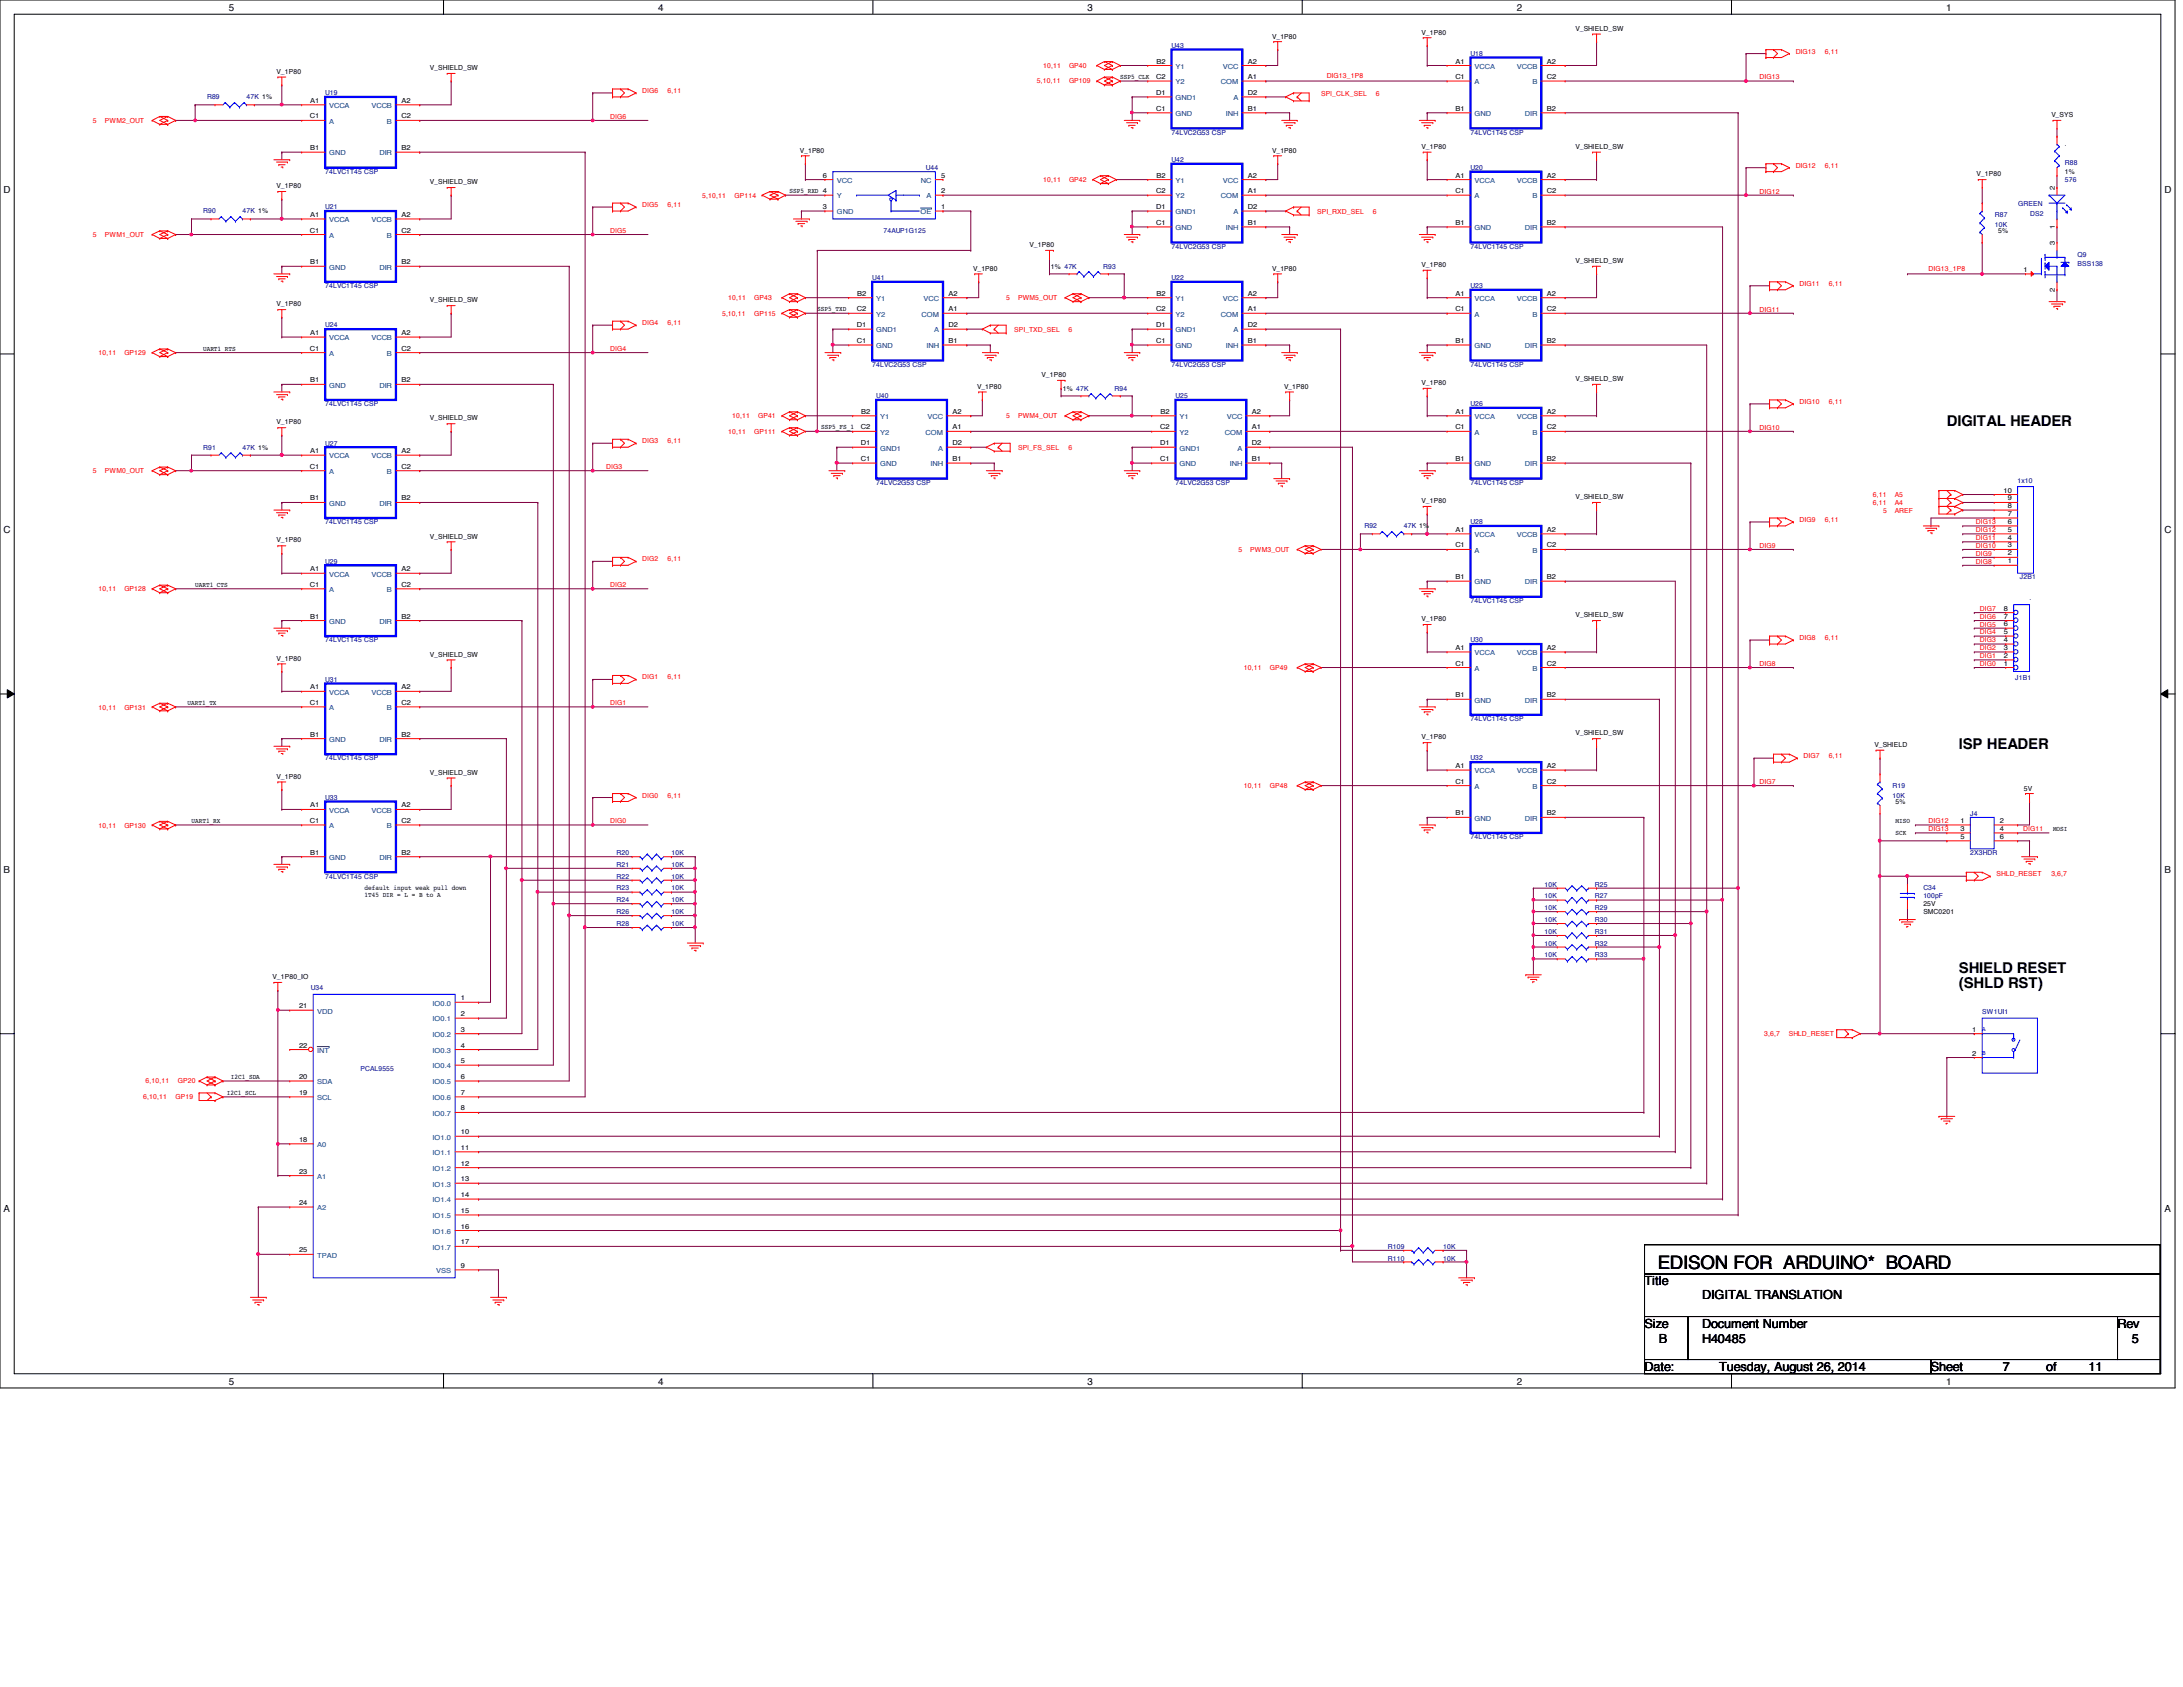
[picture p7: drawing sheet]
<svg xmlns="http://www.w3.org/2000/svg" width="279mm" height="216mm" viewBox="0 0 279 216" stroke-linecap="round" stroke-linejoin="round" font-family="sans-serif">
<defs><g id="words">
<text font-size="2.4" x="212.2" y="162.4">EDISON FOR ARDUINO* BOARD</text>
<g font-size="1.9">
<text x="249.2" y="54.5">DIGITAL HEADER</text>
<text x="250.7" y="95.8">ISP HEADER</text>
<text x="250.7" y="124.5">SHIELD RESET</text>
<text x="250.7" y="126.4">(SHLD RST)</text>
</g>
<g font-size="1.6">
<text x="210.5" y="164.5">Title</text>
<text x="217.8" y="166.3">DIGITAL TRANSLATION</text>
<text x="210.5" y="169.9">Size</text>
<text x="212.3" y="171.8">B</text>
<text x="217.8" y="171.8">H40485</text>
<text x="217.8" y="169.9">Document Number</text>
<text x="271" y="169.9">Rev</text>
<text x="272.8" y="171.8">5</text>
<text x="210.5" y="175.4">Date:</text>
<text x="220" y="175.4">Tuesday, August 26, 2014</text>
<text x="247.1" y="175.4">Sheet</text>
<text x="256.3" y="175.4">7</text>
<text x="261.9" y="175.4">of</text>
<text x="267.3" y="175.4">11</text>
</g>
<g font-size="1.3">
<text x="29.3" y="1.4">5</text>
<text x="84.2" y="1.4">4</text>
<text x="139.2" y="1.4">3</text>
<text x="194.1" y="1.4">2</text>
<text x="249.1" y="1.4">1</text>
<text x=".5" y="24.7">D</text>
<text x="277" y="24.7">D</text>
<text x=".5" y="68.2">C</text>
<text x="277" y="68.2">C</text>
<text x=".5" y="111.7">B</text>
<text x="277" y="111.7">B</text>
<text x=".5" y="155.2">A</text>
<text x="277" y="155.2">A</text>
<text x="29.3" y="177.2">5</text>
<text x="84.2" y="177.2">4</text>
<text x="139.2" y="177.2">3</text>
<text x="194.1" y="177.2">2</text>
<text x="249.1" y="177.2">1</text>
</g>
<g font-size=".9">
<text x="162.8" y="5">V_1P80</text>
<text x="181.9" y="4.4">V_1P80</text>
<text x="201.6" y="3.9">V_SHIELD_SW</text>
<text x="35.4" y="9.5">V_1P80</text>
<text x="55" y="9">V_SHIELD_SW</text>
<text x="143.4" y="10.1">SSP5_CLK</text>
<text x="148" y="10.1">C2</text>
<text x="148" y="8.1">B2</text>
<text x="159.7" y="8.1">A2</text>
<text x="159.7" y="10.1">A1</text>
<text x="186.3" y="10.1">C1</text>
<text x="186.3" y="8.1">A1</text>
<text x="198" y="8.1">A2</text>
<text x="198" y="10.1">C2</text>
<text x="39.7" y="15.2">C1</text>
<text x="39.7" y="13.2">A1</text>
<text x="51.4" y="13.2">A2</text>
<text x="51.4" y="15.2">C2</text>
<text x="148" y="12.1">D1</text>
<text x="148" y="14.2">C1</text>
<text x="159.7" y="12.1">D2</text>
<text x="159.7" y="14.2">B1</text>
<text x="186.3" y="14.2">B1</text>
<text x="198" y="14.2">B2</text>
<text x="262.6" y="15">V_SYS</text>
<text x="39.7" y="19.2">B1</text>
<text x="51.4" y="19.2">B2</text>
<text x="55" y="23.6">V_SHIELD_SW</text>
<text x="102.4" y="19.6">V_1P80</text>
<text x="105.3" y="22.7">6</text>
<text x="120.4" y="22.7">5</text>
<text x="148" y="22.7">B2</text>
<text x="159.7" y="22.7">A2</text>
<text x="162.8" y="19.6">V_1P80</text>
<text x="181.9" y="19">V_1P80</text>
<text x="186.3" y="22.7">A1</text>
<text x="198" y="22.7">A2</text>
<text x="201.6" y="19">V_SHIELD_SW</text>
<text x="253" y="22.6">V_1P80</text>
<text x="264.3" y="18.6">.</text>
<text x="264.3" y="22.3">1%</text>
<text x="265" y="23.1">.</text>
<text x="35.4" y="24.1">V_1P80</text>
<text x="39.7" y="29.8">C1</text>
<text x="39.7" y="27.8">A1</text>
<text x="51.4" y="27.8">A2</text>
<text x="51.4" y="29.8">C2</text>
<text x="101" y="24.7">SSP5_RXD 4</text>
<text x="105.3" y="26.8">3</text>
<text x="120.4" y="24.7">2</text>
<text x="120.4" y="26.8">1</text>
<text x="148" y="24.7">C2</text>
<text x="148" y="26.8">D1</text>
<text x="148" y="28.8">C1</text>
<text x="159.7" y="26.8">D2</text>
<text x="159.7" y="28.8">B1</text>
<text x="159.7" y="24.7">A1</text>
<text x="186.3" y="24.7">C1</text>
<text x="186.3" y="28.8">B1</text>
<text x="198" y="24.7">C2</text>
<text x="198" y="28.8">B2</text>
<text x="255.7" y="29.8">5%</text>
<text x="263" y="29.3" transform="rotate(-90 263 29.3)">1</text>
<text x="263" y="24.3" transform="rotate(-90 263 24.3)">2</text>
<text x="39.7" y="33.8">B1</text>
<text x="51.4" y="33.8">B2</text>
<text x="124.5" y="34.7">V_1P80</text>
<text x="131.8" y="31.6">V_1P80</text>
<text x="134.5" y="34.4">1% 47K</text>
<text x="162.8" y="34.7">V_1P80</text>
<text x="181.9" y="34.2">V_1P80</text>
<text x="201.6" y="33.7">V_SHIELD_SW</text>
<text x="259" y="34.8">1</text>
<text x="263" y="31.3" transform="rotate(-90 263 31.3)">3</text>
<text x="35.4" y="39.2">V_1P80</text>
<text x="55" y="38.7">V_SHIELD_SW</text>
<text x="104.6" y="39.8">SSP5_TXD</text>
<text x="109.7" y="39.8">C2</text>
<text x="109.7" y="41.9">D1</text>
<text x="109.7" y="37.8">B2</text>
<text x="121.4" y="41.9">D2</text>
<text x="121.4" y="37.8">A2</text>
<text x="121.4" y="39.8">A1</text>
<text x="148" y="39.8">C2</text>
<text x="148" y="41.9">D1</text>
<text x="148" y="37.8">B2</text>
<text x="159.7" y="41.9">D2</text>
<text x="159.7" y="37.8">A2</text>
<text x="159.7" y="39.8">A1</text>
<text x="186.3" y="39.8">C1</text>
<text x="186.3" y="37.8">A1</text>
<text x="198" y="37.8">A2</text>
<text x="198" y="39.8">C2</text>
<text x="263" y="37.3" transform="rotate(-90 263 37.3)">2</text>
<text x="26" y="44.9">UART1_RTS</text>
<text x="39.7" y="44.9">C1</text>
<text x="39.7" y="42.9">A1</text>
<text x="51.4" y="42.9">A2</text>
<text x="51.4" y="44.9">C2</text>
<text x="109.7" y="43.9">C1</text>
<text x="121.4" y="43.9">B1</text>
<text x="148" y="43.9">C1</text>
<text x="159.7" y="43.9">B1</text>
<text x="186.3" y="43.9">B1</text>
<text x="198" y="43.9">B2</text>
<text x="39.7" y="48.9">B1</text>
<text x="51.4" y="48.9">B2</text>
<text x="55" y="53.8">V_SHIELD_SW</text>
<text x="110.2" y="53">B2</text>
<text x="121.9" y="53">A2</text>
<text x="125.1" y="49.8">V_1P80</text>
<text x="133.3" y="48.3">V_1P80</text>
<text x="136" y="50">1% 47K</text>
<text x="148.5" y="53">B2</text>
<text x="160.2" y="53">A2</text>
<text x="164.3" y="49.8">V_1P80</text>
<text x="181.9" y="49.3">V_1P80</text>
<text x="186.3" y="53">A1</text>
<text x="198" y="53">A2</text>
<text x="201.6" y="48.8">V_SHIELD_SW</text>
<text x="35.4" y="54.3">V_1P80</text>
<text x="39.7" y="60">C1</text>
<text x="39.7" y="58">A1</text>
<text x="51.4" y="58">A2</text>
<text x="51.4" y="60">C2</text>
<text x="105.1" y="54.9">SSP5_FS_1</text>
<text x="110.2" y="54.9">C2</text>
<text x="110.2" y="57">D1</text>
<text x="110.2" y="59">C1</text>
<text x="121.9" y="57">D2</text>
<text x="121.9" y="59">B1</text>
<text x="121.9" y="54.9">A1</text>
<text x="148.5" y="54.9">C2</text>
<text x="148.5" y="57">D1</text>
<text x="148.5" y="59">C1</text>
<text x="160.2" y="57">D2</text>
<text x="160.2" y="59">B1</text>
<text x="160.2" y="54.9">A1</text>
<text x="186.3" y="54.9">C1</text>
<text x="186.3" y="59">B1</text>
<text x="198" y="54.9">C2</text>
<text x="198" y="59">B2</text>
<text x="39.7" y="64.1">B1</text>
<text x="51.4" y="64.1">B2</text>
<text x="181.9" y="64.4">V_1P80</text>
<text x="201.6" y="63.9">V_SHIELD_SW</text>
<text x="256.4" y="63">10</text>
<text x="257" y="65">8</text>
<text x="257" y="64.1">9</text>
<text x="35.4" y="69.4">V_1P80</text>
<text x="55" y="68.9">V_SHIELD_SW</text>
<text x="186.3" y="70.1">C1</text>
<text x="186.3" y="68.1">A1</text>
<text x="198" y="68.1">A2</text>
<text x="198" y="70.1">C2</text>
<text x="257" y="71.1">2</text>
<text x="257" y="70.1">3</text>
<text x="257" y="69.1">4</text>
<text x="257" y="68.1">5</text>
<text x="257" y="67.1">6</text>
<text x="257" y="66">7</text>
<text x="25" y="75.1">UART1_CTS</text>
<text x="39.7" y="75.1">C1</text>
<text x="39.7" y="73.1">A1</text>
<text x="51.4" y="73.1">A2</text>
<text x="51.4" y="75.1">C2</text>
<text x="186.3" y="74.1">B1</text>
<text x="198" y="74.1">B2</text>
<text x="257" y="72.1">1</text>
<text x="259.8" y="76.8">.</text>
<text x="39.7" y="79.2">B1</text>
<text x="51.4" y="79.2">B2</text>
<text x="181.9" y="79.5">V_1P80</text>
<text x="186.3" y="83.2">A1</text>
<text x="198" y="83.2">A2</text>
<text x="201.6" y="79">V_SHIELD_SW</text>
<text x="256.5" y="83.2">3</text>
<text x="256.5" y="82.2">4</text>
<text x="256.5" y="81.2">5</text>
<text x="256.5" y="80.1">6</text>
<text x="256.5" y="79.2">7</text>
<text x="256.5" y="78.1">8</text>
<text x="35.4" y="84.5">V_1P80</text>
<text x="39.7" y="88.2">A1</text>
<text x="51.4" y="88.2">A2</text>
<text x="55" y="84">V_SHIELD_SW</text>
<text x="186.3" y="85.2">C1</text>
<text x="186.3" y="89.2">B1</text>
<text x="198" y="85.2">C2</text>
<text x="198" y="89.2">B2</text>
<text x="256.5" y="85.2">1</text>
<text x="256.5" y="84.2">2</text>
<text x="24" y="90.2">UART1_TX</text>
<text x="39.7" y="90.2">C1</text>
<text x="39.7" y="94.3">B1</text>
<text x="51.4" y="90.2">C2</text>
<text x="51.4" y="94.3">B2</text>
<text x="181.9" y="94.6">V_1P80</text>
<text x="201.6" y="94.1">V_SHIELD_SW</text>
<text x="239.9" y="95.6">V_SHIELD</text>
<text x="35.4" y="99.7">V_1P80</text>
<text x="55" y="99.1">V_SHIELD_SW</text>
<text x="186.3" y="100.3">C1</text>
<text x="186.3" y="98.3">A1</text>
<text x="198" y="98.3">A2</text>
<text x="198" y="100.3">C2</text>
<text x="259" y="101.2">5V</text>
<text x="24.5" y="105.3">UART1_RX</text>
<text x="39.7" y="105.3">C1</text>
<text x="39.7" y="103.3">A1</text>
<text x="51.4" y="103.3">A2</text>
<text x="51.4" y="105.3">C2</text>
<text x="186.3" y="104.4">B1</text>
<text x="198" y="104.4">B2</text>
<text x="242.6" y="105.3">MISO</text>
<text x="242.6" y="106.8">SCK</text>
<text x="242.6" y="102.9">5%</text>
<text x="250.9" y="105.3">1</text>
<text x="250.9" y="106.3">3</text>
<text x="250.9" y="107.4">5</text>
<text x="255.9" y="105.3">2</text>
<text x="255.9" y="106.3">4</text>
<text x="255.9" y="107.4">6</text>
<text x="262.8" y="106.3">MOSI</text>
<text x="39.7" y="109.4">B1</text>
<text x="46.7" y="113.9">default input weak pull down</text>
<text x="51.4" y="109.4">B2</text>
<text x="46.7" y="114.8">1T45 DIR = L = B to A</text>
<text x="246.2" y="116">25V</text>
<text x="246.2" y="117">SMC0201</text>
<text x="34.9" y="125.3">V_1P80_IO</text>
<text x="38.3" y="129">21</text>
<text x="59" y="128">1</text>
<text x="59" y="130">2</text>
<text x="38.3" y="134.1">22</text>
<text x="59" y="132">3</text>
<text x="59" y="136.1">5</text>
<text x="59" y="134.1">4</text>
<text x="252.4" y="132">1</text>
<text x="252.4" y="135.1">2</text>
<text x="29" y="140.1">I2C1_SCL</text>
<text x="29.5" y="138">I2C1_SDA</text>
<text x="38.3" y="138.1">20</text>
<text x="38.3" y="140.1">19</text>
<text x="59" y="142.1">8</text>
<text x="59" y="140.1">7</text>
<text x="59" y="138.1">6</text>
<text x="38.3" y="146.1">18</text>
<text x="59" y="147.2">11</text>
<text x="59" y="145.2">10</text>
<text x="59" y="149.2">12</text>
<text x="38.3" y="150.2">23</text>
<text x="38.3" y="154.2">24</text>
<text x="59" y="155.2">15</text>
<text x="59" y="151.2">13</text>
<text x="59" y="153.2">14</text>
<text x="38.3" y="160.3">25</text>
<text x="59" y="159.3">17</text>
<text x="59" y="157.2">16</text>
<text x="59" y="162.3">9</text>
</g>
<g font-size=".9" fill="#f00">
<text x="82.2" y="11.9">DIG6</text>
<text x="85.4" y="11.9">6,11</text>
<text x="132.7" y="10.7">5,10,11</text>
<text x="133.5" y="8.7">10,11</text>
<text x="136.8" y="10.7">GP109</text>
<text x="136.8" y="8.7">GP40</text>
<text x="169.8" y="9.9">DIG13_1P8</text>
<text x="225.2" y="10.2">DIG13</text>
<text x="229.8" y="6.9">DIG13</text>
<text x="233.6" y="6.9">6,11</text>
<text x="11.9" y="15.7">5</text>
<text x="13.4" y="15.7">PWM2_OUT</text>
<text x="78.1" y="15.2">DIG6</text>
<text x="169.1" y="12.3">SPI_CLK_SEL</text>
<text x="176.1" y="12.3">6</text>
<text x="133.5" y="23.3">10,11</text>
<text x="136.8" y="23.3">GP42</text>
<text x="229.8" y="21.5">DIG12</text>
<text x="233.6" y="21.5">6,11</text>
<text x="78.1" y="29.8">DIG5</text>
<text x="82.2" y="26.5">DIG5</text>
<text x="85.4" y="26.5">6,11</text>
<text x="89.9" y="25.3">5,10,11</text>
<text x="94" y="25.3">GP114</text>
<text x="168.6" y="27.4">SPI_RXD_SEL</text>
<text x="175.7" y="27.4">6</text>
<text x="225.2" y="24.8">DIG12</text>
<text x="11.9" y="30.4">5</text>
<text x="13.4" y="30.4">PWM1_OUT</text>
<text x="246.8" y="34.6">DIG13_1P8</text>
<text x="82.2" y="41.6">DIG4</text>
<text x="85.4" y="41.6">6,11</text>
<text x="92.4" y="40.4">5,10,11</text>
<text x="93.2" y="38.4">10,11</text>
<text x="96.5" y="40.4">GP115</text>
<text x="96.5" y="38.4">GP43</text>
<text x="128.8" y="38.4">5</text>
<text x="130.3" y="38.4">PWM5_OUT</text>
<text x="225.2" y="39.9">DIG11</text>
<text x="230.3" y="36.6">DIG11</text>
<text x="234.1" y="36.6">6,11</text>
<text x="12.6" y="45.5">10,11</text>
<text x="15.9" y="45.5">GP129</text>
<text x="78.1" y="44.9">DIG4</text>
<text x="129.8" y="42.5">SPI_TXD_SEL</text>
<text x="136.7" y="42.5">6</text>
<text x="93.7" y="53.5">10,11</text>
<text x="97" y="53.5">GP41</text>
<text x="128.8" y="53.5">5</text>
<text x="130.3" y="53.5">PWM4_OUT</text>
<text x="230.3" y="51.7">DIG10</text>
<text x="234.1" y="51.7">6,11</text>
<text x="82.2" y="56.7">DIG3</text>
<text x="85.4" y="56.7">6,11</text>
<text x="93.2" y="55.5">10,11</text>
<text x="96.5" y="55.5">GP111</text>
<text x="130.3" y="57.6">SPI_FS_SEL</text>
<text x="136.7" y="57.6">6</text>
<text x="225.2" y="55">DIG10</text>
<text x="11.9" y="60.6">5</text>
<text x="13.4" y="60.6">PWM0_OUT</text>
<text x="77.6" y="60">DIG3</text>
<text x="239.7" y="63.6">6,11</text>
<text x="239.7" y="64.6">6,11</text>
<text x="241" y="65.6">5</text>
<text x="242.5" y="63.6">A5</text>
<text x="242.5" y="64.6">A4</text>
<text x="242.5" y="65.6">AREF</text>
<text x="82.2" y="71.8">DIG2</text>
<text x="85.4" y="71.8">6,11</text>
<text x="158.5" y="70.7">5</text>
<text x="160" y="70.7">PWM3_OUT</text>
<text x="225.2" y="70.1">DIG9</text>
<text x="230.3" y="66.8">DIG9</text>
<text x="233.6" y="66.8">6,11</text>
<text x="252.9" y="71.1">DIG9</text>
<text x="252.9" y="70.1">DIG10</text>
<text x="252.9" y="69.1">DIG11</text>
<text x="252.9" y="68.1">DIG12</text>
<text x="252.9" y="67.1">DIG13</text>
<text x="12.6" y="75.7">10,11</text>
<text x="15.9" y="75.7">GP128</text>
<text x="78.1" y="75.1">DIG2</text>
<text x="252.9" y="72.1">DIG8</text>
<text x="230.3" y="81.9">DIG8</text>
<text x="233.6" y="81.9">6,11</text>
<text x="253.4" y="83.2">DIG2</text>
<text x="253.4" y="82.2">DIG3</text>
<text x="253.4" y="81.2">DIG4</text>
<text x="253.4" y="80.2">DIG5</text>
<text x="253.4" y="79.2">DIG6</text>
<text x="253.4" y="78.2">DIG7</text>
<text x="82.2" y="87">DIG1</text>
<text x="85.4" y="87">6,11</text>
<text x="159.2" y="85.8">10,11</text>
<text x="162.5" y="85.8">GP49</text>
<text x="225.2" y="85.2">DIG8</text>
<text x="253.4" y="85.2">DIG0</text>
<text x="253.4" y="84.2">DIG1</text>
<text x="12.6" y="90.8">10,11</text>
<text x="15.9" y="90.8">GP131</text>
<text x="78.1" y="90.3">DIG1</text>
<text x="159.2" y="100.9">10,11</text>
<text x="162.5" y="100.9">GP48</text>
<text x="225.2" y="100.3">DIG7</text>
<text x="230.8" y="97">DIG7</text>
<text x="234.1" y="97">6,11</text>
<text x="12.6" y="105.9">10,11</text>
<text x="15.9" y="105.9">GP130</text>
<text x="78.1" y="105.4">DIG0</text>
<text x="82.2" y="102.1">DIG0</text>
<text x="85.4" y="102.1">6,11</text>
<text x="246.8" y="105.4">DIG12</text>
<text x="246.8" y="106.4">DIG13</text>
<text x="259" y="106.4">DIG11</text>
<text x="255.5" y="112.1">SHLD_RESET</text>
<text x="262.6" y="112.1">3,6,7</text>
<text x="225.8" y="132.6">3,6,7</text>
<text x="228.9" y="132.6">SHLD_RESET</text>
<text x="18.3" y="140.7">6,10,11</text>
<text x="18.6" y="138.6">6,10,11</text>
<text x="22.5" y="140.7">GP19</text>
<text x="22.8" y="138.6">GP20</text>
</g>
<g font-size=".9" fill="#000080">
<text x="149.9" y="6.1">U43</text>
<text x="188.2" y="7.2">U18</text>
<text x="26.5" y="12.7">R89</text>
<text x="31.5" y="12.7">47K 1%</text>
<text x="41.6" y="12.2">U19</text>
<text x="149.9" y="17.2">74LVC2G53 CSP</text>
<text x="188.2" y="17.2">74LVC1T45 CSP</text>
<text x="41.6" y="22.3">74LVC1T45 CSP</text>
<text x="118.5" y="21.8">U44</text>
<text x="149.9" y="20.7">U42</text>
<text x="188.2" y="21.8">U20</text>
<text x="264.3" y="21.1">R88</text>
<text x="264.3" y="23.3">576</text>
<text x="26" y="27.3">R90</text>
<text x="31" y="27.3">47K 1%</text>
<text x="41.6" y="26.8">U21</text>
<text x="113.1" y="29.8">74AUP1G125</text>
<text x="255.3" y="27.8">R87</text>
<text x="255.3" y="29">10K</text>
<text x="258.3" y="26.4">GREEN</text>
<text x="259.8" y="27.6">DS2</text>
<text x="111.6" y="35.9">U41</text>
<text x="141.2" y="34.4">R93</text>
<text x="149.9" y="31.8">74LVC2G53 CSP</text>
<text x="149.9" y="35.9">U22</text>
<text x="188.2" y="31.8">74LVC1T45 CSP</text>
<text x="265.9" y="32.9">Q9</text>
<text x="265.9" y="34.1">BSS138</text>
<text x="41.6" y="36.9">74LVC1T45 CSP</text>
<text x="41.6" y="41.9">U24</text>
<text x="188.2" y="36.9">U23</text>
<text x="111.6" y="46.9">74LVC2G53 CSP</text>
<text x="149.9" y="46.9">74LVC2G53 CSP</text>
<text x="188.2" y="46.9">74LVC1T45 CSP</text>
<text x="41.6" y="52">74LVC1T45 CSP</text>
<text x="112.1" y="51">U40</text>
<text x="142.7" y="50">R94</text>
<text x="150.5" y="51">U25</text>
<text x="188.2" y="52">U26</text>
<text x="26" y="57.5">R91</text>
<text x="31" y="57.5">47K 1%</text>
<text x="41.6" y="57">U27</text>
<text x="112.1" y="62.1">74LVC2G53 CSP</text>
<text x="150.5" y="62.1">74LVC2G53 CSP</text>
<text x="188.2" y="62.1">74LVC1T45 CSP</text>
<text x="258.2" y="61.8">1x10</text>
<text x="41.6" y="67.1">74LVC1T45 CSP</text>
<text x="174.6" y="67.6">R92</text>
<text x="179.7" y="67.6">47K 1%</text>
<text x="188.2" y="67.1">U28</text>
<text x="41.6" y="72.1">U29</text>
<text x="188.2" y="77.2">74LVC1T45 CSP</text>
<text x="258.5" y="74">J2B1</text>
<text x="41.6" y="82.2">74LVC1T45 CSP</text>
<text x="188.2" y="82.2">U30</text>
<text x="41.6" y="87.2">U31</text>
<text x="257.9" y="87">J1B1</text>
<text x="188.2" y="92.3">74LVC1T45 CSP</text>
<text x="41.6" y="97.3">74LVC1T45 CSP</text>
<text x="188.2" y="97.3">U32</text>
<text x="242.2" y="100.9">R19</text>
<text x="41.6" y="102.4">U33</text>
<text x="188.2" y="107.4">74LVC1T45 CSP</text>
<text x="242.2" y="102.1">10K</text>
<text x="252.2" y="104.4">J4</text>
<text x="41.6" y="112.4">74LVC1T45 CSP</text>
<text x="78.9" y="114">R23</text>
<text x="78.9" y="112.4">R22</text>
<text x="78.9" y="111">R21</text>
<text x="78.9" y="109.4">R20</text>
<text x="85.9" y="114">10K</text>
<text x="85.9" y="112.4">10K</text>
<text x="85.9" y="111">10K</text>
<text x="85.9" y="109.4">10K</text>
<text x="197.7" y="113.5">10K</text>
<text x="204.1" y="113.5">R25</text>
<text x="246.2" y="114">C34</text>
<text x="252.2" y="109.4">2X3HDR</text>
<text x="78.9" y="117">R26</text>
<text x="78.9" y="115.5">R24</text>
<text x="78.9" y="118.5">R28</text>
<text x="85.9" y="117">10K</text>
<text x="85.9" y="115.5">10K</text>
<text x="85.9" y="118.5">10K</text>
<text x="197.7" y="115">10K</text>
<text x="197.7" y="118">10K</text>
<text x="197.7" y="116.5">10K</text>
<text x="197.7" y="119.5">10K</text>
<text x="204.1" y="115">R27</text>
<text x="204.1" y="118">R30</text>
<text x="204.1" y="116.5">R29</text>
<text x="204.1" y="119.5">R31</text>
<text x="246.2" y="115">100pF</text>
<text x="197.7" y="122.5">10K</text>
<text x="197.7" y="121">10K</text>
<text x="204.1" y="122.5">R33</text>
<text x="204.1" y="121">R32</text>
<text x="39.8" y="126.7">U34</text>
<text x="253.7" y="129.8">SW1UI1</text>
<text x="46.1" y="137.1">PCAL9555</text>
<text x="177.6" y="159.8">R109</text>
<text x="177.6" y="161.3">R110</text>
<text x="184.7" y="159.8">10K</text>
<text x="184.7" y="161.3">10K</text>
</g>
<g font-size=".9" fill="#004080">
<text x="150.5" y="10.8">Y2</text>
<text x="150.5" y="8.8">Y1</text>
<text x="156.3" y="10.8">COM</text>
<text x="156.5" y="8.8">VCC</text>
<text x="188.7" y="10.8">A</text>
<text x="188.7" y="8.8">VCCA</text>
<text x="194.1" y="8.8">VCCB</text>
<text x="196.1" y="10.8">B</text>
<text x="42.1" y="15.8">A</text>
<text x="42.1" y="13.8">VCCA</text>
<text x="47.5" y="13.8">VCCB</text>
<text x="49.5" y="15.8">B</text>
<text x="150.5" y="12.8">GND1</text>
<text x="150.5" y="14.9">GND</text>
<text x="156.9" y="14.9">INH</text>
<text x="157.9" y="12.8">A</text>
<text x="188.7" y="14.9">GND</text>
<text x="195.2" y="14.9">DIR</text>
<text x="42.1" y="19.9">GND</text>
<text x="48.6" y="19.9">DIR</text>
<text x="107.1" y="23.4">VCC</text>
<text x="117.9" y="23.4">NC</text>
<text x="150.5" y="23.4">Y1</text>
<text x="156.5" y="23.4">VCC</text>
<text x="188.7" y="23.4">VCCA</text>
<text x="194.1" y="23.4">VCCB</text>
<text x="42.1" y="28.4">VCCA</text>
<text x="47.5" y="28.4">VCCB</text>
<text x="107.1" y="25.4">Y</text>
<text x="107.1" y="27.4">GND</text>
<text x="117.8" y="27.4">OE</text>
<text x="118.6" y="25.4">A</text>
<text x="150.5" y="25.4">Y2</text>
<text x="150.5" y="27.4">GND1</text>
<text x="150.5" y="29.5">GND</text>
<text x="156.3" y="25.4">COM</text>
<text x="156.9" y="29.5">INH</text>
<text x="157.9" y="27.4">A</text>
<text x="188.7" y="25.4">A</text>
<text x="188.7" y="29.5">GND</text>
<text x="195.2" y="29.5">DIR</text>
<text x="196.1" y="25.4">B</text>
<text x="42.1" y="30.4">A</text>
<text x="42.1" y="34.5">GND</text>
<text x="48.6" y="34.5">DIR</text>
<text x="49.5" y="30.4">B</text>
<text x="112.1" y="40.5">Y2</text>
<text x="112.1" y="38.5">Y1</text>
<text x="117.9" y="40.5">COM</text>
<text x="118.2" y="38.5">VCC</text>
<text x="150.5" y="40.5">Y2</text>
<text x="150.5" y="38.5">Y1</text>
<text x="156.3" y="40.5">COM</text>
<text x="156.5" y="38.5">VCC</text>
<text x="188.7" y="40.5">A</text>
<text x="188.7" y="38.5">VCCA</text>
<text x="194.1" y="38.5">VCCB</text>
<text x="196.1" y="40.5">B</text>
<text x="42.1" y="45.6">A</text>
<text x="42.1" y="43.6">VCCA</text>
<text x="47.5" y="43.6">VCCB</text>
<text x="49.5" y="45.6">B</text>
<text x="112.1" y="42.5">GND1</text>
<text x="112.1" y="44.6">GND</text>
<text x="118.6" y="44.6">INH</text>
<text x="119.5" y="42.5">A</text>
<text x="150.5" y="42.5">GND1</text>
<text x="150.5" y="44.6">GND</text>
<text x="156.9" y="44.6">INH</text>
<text x="157.9" y="42.5">A</text>
<text x="188.7" y="44.6">GND</text>
<text x="195.2" y="44.6">DIR</text>
<text x="42.1" y="49.6">GND</text>
<text x="48.6" y="49.6">DIR</text>
<text x="112.6" y="53.6">Y1</text>
<text x="118.7" y="53.6">VCC</text>
<text x="151" y="53.6">Y1</text>
<text x="157" y="53.6">VCC</text>
<text x="188.7" y="53.6">VCCA</text>
<text x="194.1" y="53.6">VCCB</text>
<text x="42.1" y="58.7">VCCA</text>
<text x="47.5" y="58.7">VCCB</text>
<text x="112.6" y="55.6">Y2</text>
<text x="112.6" y="57.7">GND1</text>
<text x="112.6" y="59.7">GND</text>
<text x="118.4" y="55.6">COM</text>
<text x="119.1" y="59.7">INH</text>
<text x="120.1" y="57.7">A</text>
<text x="151" y="55.6">Y2</text>
<text x="151" y="57.7">GND1</text>
<text x="151" y="59.7">GND</text>
<text x="156.8" y="55.6">COM</text>
<text x="157.4" y="59.7">INH</text>
<text x="158.4" y="57.7">A</text>
<text x="188.7" y="55.6">A</text>
<text x="188.7" y="59.7">GND</text>
<text x="195.2" y="59.7">DIR</text>
<text x="196.1" y="55.6">B</text>
<text x="42.1" y="60.7">A</text>
<text x="42.1" y="64.7">GND</text>
<text x="48.6" y="64.7">DIR</text>
<text x="49.5" y="60.7">B</text>
<text x="188.7" y="70.7">A</text>
<text x="188.7" y="68.7">VCCA</text>
<text x="194.1" y="68.7">VCCB</text>
<text x="196.1" y="70.7">B</text>
<text x="42.1" y="75.8">A</text>
<text x="42.1" y="73.8">VCCA</text>
<text x="47.5" y="73.8">VCCB</text>
<text x="49.5" y="75.8">B</text>
<text x="188.7" y="74.8">GND</text>
<text x="195.2" y="74.8">DIR</text>
<text x="42.1" y="79.8">GND</text>
<text x="48.6" y="79.8">DIR</text>
<text x="188.7" y="83.9">VCCA</text>
<text x="194.1" y="83.9">VCCB</text>
<text x="42.1" y="88.9">VCCA</text>
<text x="47.5" y="88.9">VCCB</text>
<text x="188.7" y="85.9">A</text>
<text x="188.7" y="89.9">GND</text>
<text x="195.2" y="89.9">DIR</text>
<text x="196.1" y="85.9">B</text>
<text x="42.1" y="90.9">A</text>
<text x="42.1" y="95">GND</text>
<text x="48.6" y="95">DIR</text>
<text x="49.5" y="90.9">B</text>
<text x="188.7" y="101">A</text>
<text x="188.7" y="99">VCCA</text>
<text x="194.1" y="99">VCCB</text>
<text x="196.1" y="101">B</text>
<text x="42.1" y="106">A</text>
<text x="42.1" y="104">VCCA</text>
<text x="47.5" y="104">VCCB</text>
<text x="49.5" y="106">B</text>
<text x="188.7" y="105">GND</text>
<text x="195.2" y="105">DIR</text>
<text x="42.1" y="110.1">GND</text>
<text x="48.6" y="110.1">DIR</text>
<text x="40.6" y="129.7">VDD</text>
<text x="55.4" y="128.7">IO0.0</text>
<text x="55.4" y="130.7">IO0.1</text>
<text x="40.6" y="134.7">INT</text>
<text x="55.4" y="132.7">IO0.2</text>
<text x="55.4" y="136.7">IO0.4</text>
<text x="55.4" y="134.7">IO0.3</text>
<text x="40.6" y="138.8">SDA</text>
<text x="40.6" y="140.8">SCL</text>
<text x="55.4" y="142.8">IO0.7</text>
<text x="55.4" y="140.8">IO0.6</text>
<text x="55.4" y="138.8">IO0.5</text>
<text x="40.6" y="146.8">A0</text>
<text x="55.4" y="147.8">IO1.1</text>
<text x="55.4" y="145.8">IO1.0</text>
<text x="55.4" y="149.9">IO1.2</text>
<text x="40.6" y="150.9">A1</text>
<text x="40.6" y="154.9">A2</text>
<text x="55.4" y="155.9">IO1.5</text>
<text x="55.4" y="151.8">IO1.3</text>
<text x="55.4" y="153.9">IO1.4</text>
<text x="40.6" y="161">TPAD</text>
<text x="55.4" y="159.9">IO1.7</text>
<text x="55.4" y="157.9">IO1.6</text>
<text x="55.8" y="162.9">VSS</text>
</g>
<g font-size=".9" fill="#00f">
<text x="253.7" y="132">A</text>
<text x="253.7" y="135">B</text>
</g>
</g></defs>
<path d="M0 0h278.4v177.6h-278.4zM1.8 1.8h274.8v174h-274.8z" fill="none" stroke="#000" stroke-width=".13"/>
<g fill="#fff">
<path d="M29.3 .3h.7v1.4h-.7z"/>
<path d="M29.3 176.1h.7v1.4h-.7z"/>
</g>
<path d="M56.8 0v1.8M56.8 175.8v1.8" fill="none" stroke="#000" stroke-width=".13"/>
<g fill="#fff">
<path d="M84.2 .3h.7v1.4h-.7z"/>
<path d="M84.2 176.1h.7v1.4h-.7z"/>
</g>
<path d="M111.7 0v1.8M111.7 175.8v1.8" fill="none" stroke="#000" stroke-width=".13"/>
<g fill="#fff">
<path d="M139.2 .3h.7v1.4h-.7z"/>
<path d="M139.2 176.1h.7v1.4h-.7z"/>
</g>
<path d="M166.7 0v1.8M166.7 175.8v1.8" fill="none" stroke="#000" stroke-width=".13"/>
<g fill="#fff">
<path d="M194.1 .3h.7v1.4h-.7z"/>
<path d="M194.1 176.1h.7v1.4h-.7z"/>
</g>
<path d="M221.6 0v1.8M221.6 175.8v1.8" fill="none" stroke="#000" stroke-width=".13"/>
<g fill="#fff">
<path d="M249.1 .3h.7v1.4h-.7z"/>
<path d="M249.1 176.1h.7v1.4h-.7z"/>
<path d="M.5 23.5h.9v1.4h-.9z"/>
<path d="M277 23.5h.9v1.4h-.9z"/>
<path d="M.5 67h.9v1.4h-.9z"/>
<path d="M277 67h.9v1.4h-.9z"/>
</g>
<path d="M0 45.3h1.8M276.6 45.3h1.8" fill="none" stroke="#000" stroke-width=".13"/>
<g fill="#fff">
<path d="M.5 110.5h.8v1.4h-.8z"/>
<path d="M277 110.5h.8v1.4h-.8z"/>
</g>
<path d="M0 88.8h1.8M.9 88.3l.9 .5-.9 .5zM276.6 88.8l.9-.5v1zM276.6 88.8h1.8" fill="none" stroke="#000" stroke-width=".13"/>
<path d="M.9 88.3l.9 .5-.9 .5zM276.6 88.8l.9-.5v1z" fill="#000"/>
<g fill="#fff">
<path d="M.5 154h.8v1.4h-.8z"/>
<path d="M277 154h.8v1.4h-.8z"/>
</g>
<path d="M0 132.3h1.8M276.6 132.3h1.8" fill="none" stroke="#000" stroke-width=".13"/>
<g fill="none" stroke="#800040" stroke-width=".13">
<path d="M182.7 14.4h.1M182.7 8.4h.1M182.7 5.8h.1M182.7 5.8v2.6M182.7 14.4v1M182.7 14.4h2.5M182.7 8.4h2.5M200.3 8.4h.1M204.3 5.3h.1M204.3 5.3v3.1h-4M182.7 29h.1M182.7 23h.1"/>
<path d="M182.7 20.4h.1M182.7 38.1h.1M182.7 35.6h.1M182.7 20.4v2.6M182.7 29v1M182.7 35.6v2.5M182.7 29h2.5M182.7 23h2.5M182.7 38.1h2.5M200.3 23h.1M200.3 38.1h.1M200.3 23h4"/>
<path d="M204.3 35.1h.1M204.3 35.1v3h-4M182.7 44.2h.1M182.7 59.3h.1M182.7 53.2h.1M182.7 50.7h.1M182.7 44.2v.9M182.7 50.7v2.5M182.7 59.3v.9M182.7 44.2h2.5M182.7 59.3h2.5M182.7 53.2h2.5"/>
<path d="M200.3 53.2h.1M200.3 53.2h4M182.7 74.4h.1M182.7 68.3h.1M182.7 65.8h.1M182.7 65.8v2.5M182.7 74.4v1M182.7 74.4h2.5M182.7 68.3h2.5"/>
</g>
<path d="M182.5 68.2h.3v.2l-.2 .1-.1-.1z" fill-rule="evenodd" fill="#f0f"/>
<path d="M182.5 68.2h.3v.2l-.2 .1-.1-.1z" fill="none" stroke="#f0f" stroke-width=".13"/>
<g fill="none" stroke="#800040" stroke-width=".13">
<path d="M36.1 19.5h.1M36.1 13.4h.1M36.1 19.5v.9M36.1 19.5h2.5M36.1 13.4h2.5M200.3 68.3h.1M200.3 68.3h4M182.7 89.5h.1M182.7 83.4h.1M182.7 80.9h.1M182.7 98.6h.1M182.7 96h.1"/>
<path d="M182.7 80.9v2.5M182.7 89.5v1M182.7 96v2.6M182.7 89.5h2.5M182.7 83.4h2.5M182.7 98.6h2.5M200.3 83.4h.1M200.3 98.6h.1M200.3 83.4h4M200.3 98.6h4M182.7 104.6h.1M182.7 104.6v1"/>
<path d="M182.7 104.6h2.5"/>
</g>
<path d="M35.9 13.2h.3v.3h-.3z" fill-rule="evenodd" fill="#f0f"/>
<path d="M35.9 13.2h.3v.3h-.3z" fill="none" stroke="#f0f" stroke-width=".13"/>
<path d="M36.1 10.9h.1M36.1 10.9v2.5M53.7 13.4h.1M57.7 10.4h.1M57.7 10.4v3h-4M36.1 34.1h.1M36.1 28h.1M36.1 34.1v1M36.1 34.1h2.5M36.1 28h2.5" fill="none" stroke="#800040" stroke-width=".13"/>
<path d="M35.9 27.9h.3v.2l-.2 .1-.1-.1z" fill-rule="evenodd" fill="#f0f"/>
<path d="M35.9 27.9h.3v.2l-.2 .1-.1-.1z" fill="none" stroke="#f0f" stroke-width=".13"/>
<g fill="none" stroke="#800040" stroke-width=".13">
<path d="M36.1 25.5h.1M36.1 25.5v2.5M53.7 28h.1M57.7 25h.1M57.7 25v3h-4M36.1 49.2h.1M36.1 43.1h.1M36.1 40.6h.1M36.1 58.3h.1M36.1 40.6v2.5M36.1 49.2v1M36.1 49.2h2.5"/>
<path d="M36.1 43.1h2.5M36.1 58.3h2.5M53.7 43.1h.1M57.7 40.1h.1M57.7 40.1v3h-4M50.7 64.3h.1M50.7 64.3v1"/>
</g>
<path d="M35.9 58.1h.3v.2l-.2 .1-.1-.1z" fill-rule="evenodd" fill="#f0f"/>
<path d="M35.9 58.1h.3v.2l-.2 .1-.1-.1z" fill="none" stroke="#f0f" stroke-width=".13"/>
<g fill="none" stroke="#800040" stroke-width=".13">
<path d="M163.5 36.1h.1M163.5 36.1v2M36.1 55.7h.1M36.1 55.7v2.6M53.7 58.3h.1M57.7 55.2h.1M57.7 55.2v3.1h-4M144.9 44.2h.1M144.9 44.2v.9M144.9 44.2h2M36.1 79.4h.1M36.1 73.4h.1"/>
<path d="M36.1 70.8h.1M36.1 70.8v2.6M36.1 79.4v1M36.1 79.4h2.5M36.1 73.4h2.5M53.7 73.4h.1M57.7 70.3h.1M57.7 70.3v3.1h-4M36.1 94.5h.1M36.1 88.5h.1M36.1 85.9h.1M36.1 85.9v2.6"/>
<path d="M36.1 94.5v1M36.1 94.5h2.5M36.1 88.5h2.5M53.7 88.5h.1M57.7 85.4h.1M57.7 85.4v3.1h-4M36.1 109.6h.1M36.1 103.6h.1M36.1 101h.1M36.1 101v2.6M36.1 109.6v1M36.1 109.6h2.5"/>
<path d="M36.1 103.6h2.5M53.7 103.6h.1M57.7 100.5h.1M57.7 100.5v3.1h-4"/>
</g>
<path d="M144.7 44h.3v.2h-.3z" fill-rule="evenodd" fill="#f0f"/>
<path d="M144.7 44h.3v.2h-.3z" fill="none" stroke="#f0f" stroke-width=".13"/>
<g fill="none" stroke="#800040" stroke-width=".13">
<path d="M144.9 59.3h.1M144.9 42.1h.1M144.9 57.2h.1M144.9 42.1v2.1M144.9 57.2v3M144.9 59.3h2.5M144.9 42.1h2M144.9 57.2h2.5M162.5 59.3h.1M162.5 59.3h1.5M164 59.3h.1M164 59.3v2"/>
<path d="M165.1 51.2h.1M165.1 51.2v2"/>
</g>
<path d="M144.7 59.1h.3v.2h-.3z" fill-rule="evenodd" fill="#f0f"/>
<path d="M144.7 59.1h.3v.2h-.3z" fill="none" stroke="#f0f" stroke-width=".13"/>
<g fill="none" stroke="#800040" stroke-width=".13">
<path d="M53.7 79.4h.1M53.7 79.4h13.1M66.8 79.4h.1M66.8 79.4v33.2M53.7 94.5h.1M53.7 94.5h11.1M64.8 94.5h.1M64.8 94.5v16.6M53.7 109.6h.1M53.7 109.6h9.1M62.8 109.6h.1M62.8 109.6v18.7h-1.5"/>
<path d="M35.6 129.3h.1M35.6 126.7h.1M35.6 129.3h1.5M35.6 126.7v2.6M61.3 128.3h.1M61.3 130.3h.1M61.3 132.3h.1M61.3 134.3h.1M61.3 136.3h.1M61.3 138.3h.1M61.3 130.3h3.5M61.3 132.3h5.5"/>
<path d="M61.3 134.3h7.5M61.3 136.3h9.5M61.3 138.3h11.6M61.3 162.5h.1M61.3 162.5h2.5M63.8 162.5h.1M63.8 162.5v3.5"/>
</g>
<path d="M66.6 112.5h.3v.2l-.1 .1-.2-.1z" fill-rule="evenodd" fill="#f0f"/>
<path d="M66.6 112.5h.3v.2l-.1 .1-.2-.1z" fill="none" stroke="#f0f" stroke-width=".13"/>
<path d="M53.7 64.3h.1M53.7 64.3h15.1M68.8 64.3h.1M68.8 64.3v49.9" fill="none" stroke="#800040" stroke-width=".13"/>
<path d="M68.7 114h.2v.2h-.2z" fill-rule="evenodd" fill="#f0f"/>
<path d="M68.7 114h.2v.2h-.2z" fill="none" stroke="#f0f" stroke-width=".13"/>
<path d="M53.7 49.2h.1M53.7 49.2h17.1M70.8 49.2h.1M70.8 49.2v66.5" fill="none" stroke="#800040" stroke-width=".13"/>
<path d="M70.7 115.5h.2v.3h-.2z" fill-rule="evenodd" fill="#f0f"/>
<path d="M70.7 115.5h.2v.3h-.2z" fill="none" stroke="#f0f" stroke-width=".13"/>
<path d="M53.7 34.1h.1M53.7 34.1h19.2M72.9 34.1h.1M72.9 34.1v83.1" fill="none" stroke="#800040" stroke-width=".13"/>
<path d="M72.7 117h.3v.3h-.2h-.1z" fill-rule="evenodd" fill="#f0f"/>
<path d="M72.7 117h.3v.3h-.2h-.1z" fill="none" stroke="#f0f" stroke-width=".13"/>
<path d="M74.9 19.5h.1M74.9 19.5v99.2M61.3 140.4h.1M61.3 140.4h13.6" fill="none" stroke="#800040" stroke-width=".13"/>
<path d="M74.7 118.5h.3v.3l-.2 .1-.1-.1z" fill-rule="evenodd" fill="#f0f"/>
<path d="M74.7 118.5h.3v.3l-.2 .1-.1-.1z" fill="none" stroke="#f0f" stroke-width=".13"/>
<g fill="none" stroke="#800040" stroke-width=".13">
<path d="M53.7 19.5h.1M53.7 19.5h21.2M162 38.1h.1M162 38.1h1.5M162 44.2h.1M162 44.2h3.1M162.5 53.2h.1M162.5 53.2h2.6M165.1 44.2h.1M165.1 44.2v.9M200.3 89.5h12.1M212.4 89.5h.1"/>
<path d="M212.4 89.5v31.7M200.3 104.6h10.1M210.4 104.6h.1M210.4 104.6v18.1M210.4 122.7h.1M212.4 121.2h.1M61.3 142.4h.1M61.3 142.4h149.1"/>
</g>
<path d="M212.2 121.1h.3v.2h-.3z" fill-rule="evenodd" fill="#f0f"/>
<path d="M212.2 121.1h.3v.2h-.3z" fill="none" stroke="#f0f" stroke-width=".13"/>
<path d="M214.4 74.4v45.3M214.4 119.7h.1M61.3 145.4h.1M61.3 147.4h.1M61.3 145.4h151.1M61.3 147.4h153.1" fill="none" stroke="#800040" stroke-width=".13"/>
<path d="M214.3 119.5h.2v.3h-.2z" fill-rule="evenodd" fill="#f0f"/>
<path d="M214.3 119.5h.2v.3h-.2z" fill="none" stroke="#f0f" stroke-width=".13"/>
<path d="M216.4 59.3v58.9M200.3 74.4h.1M200.3 74.4h14.1M216.4 118.2h.1M61.3 149.4h.1M61.3 149.4h155.1" fill="none" stroke="#800040" stroke-width=".13"/>
<path d="M216.3 118h.2v.3l-.1 .1-.1-.1z" fill-rule="evenodd" fill="#f0f"/>
<path d="M216.3 118h.2v.3l-.1 .1-.1-.1z" fill="none" stroke="#f0f" stroke-width=".13"/>
<path d="M200.3 59.3h16.1M216.4 59.3h.1M218.4 44.2v72.5M218.4 116.7h.1M61.3 151.4h.1M61.3 151.4h157.1" fill="none" stroke="#800040" stroke-width=".13"/>
<path d="M218.3 116.5h.3v.3h-.2h-.1z" fill-rule="evenodd" fill="#f0f"/>
<path d="M218.3 116.5h.3v.3h-.2h-.1z" fill="none" stroke="#f0f" stroke-width=".13"/>
<path d="M220.5 29v86.2M200.3 44.2h.1M200.3 44.2h18.1M220.5 115.2h.1M61.3 153.5h.1M61.3 153.5h159.2" fill="none" stroke="#800040" stroke-width=".13"/>
<path d="M220.3 115h.2v.3h-.2z" fill-rule="evenodd" fill="#f0f"/>
<path d="M220.3 115h.2v.3h-.2z" fill="none" stroke="#f0f" stroke-width=".13"/>
<path d="M200.3 14.4h22.2M222.5 14.4h.1M222.5 14.4v99.3M200.3 29h.1M200.3 29h20.2M222.5 113.7h.1" fill="none" stroke="#800040" stroke-width=".13"/>
<path d="M222.3 113.5h.3v.3h-.2h-.1z" fill-rule="evenodd" fill="#f0f"/>
<path d="M222.3 113.5h.3v.3h-.2h-.1z" fill="none" stroke="#f0f" stroke-width=".13"/>
<g fill="none" stroke="#800040" stroke-width=".13">
<path d="M22.5 15.4h.1M22.5 15.4h2.5M22.5 30h.1M22.5 30h2M22.5 45.1h.1M22.5 45.1h16.1M22.5 75.4h.1M22.5 60.2h.1M22.5 75.4h16.1M22.5 60.2h2M169.1 70.3h5M174.1 70.3h.1"/>
<path d="M22.5 90.5h.1M22.5 90.5h16.1M169.1 85.4h.1M169.1 85.4h16.1M22.5 105.6h.1M22.5 105.6h16.1M169.1 100.5h.1M169.1 100.5h16.1M200.3 100.5h24.2M224.5 100.5h.1M61.3 155.5h.1M61.3 155.5h161.2"/>
</g>
<path d="M224.3 100.4h.3v.3h-.3z" fill-rule="evenodd" fill="#f0f"/>
<path d="M224.3 100.4h.3v.3h-.3z" fill="none" stroke="#f0f" stroke-width=".13"/>
<path d="M200.3 85.4h23.7M224 85.4h.1" fill="none" stroke="#800040" stroke-width=".13"/>
<path d="M223.8 85.3h.3v.2h-.3z" fill-rule="evenodd" fill="#f0f"/>
<path d="M223.8 85.3h.3v.2h-.3z" fill="none" stroke="#f0f" stroke-width=".13"/>
<path d="M200.3 70.3h23.7M224 70.3h.1" fill="none" stroke="#800040" stroke-width=".13"/>
<path d="M223.8 70.2h.3v.2h-.3z" fill-rule="evenodd" fill="#f0f"/>
<path d="M223.8 70.2h.3v.2h-.3z" fill="none" stroke="#f0f" stroke-width=".13"/>
<path d="M200.3 55.2h23.7M224 55.2h.1" fill="none" stroke="#800040" stroke-width=".13"/>
<path d="M223.8 55.1h.3v.2h-.3z" fill-rule="evenodd" fill="#f0f"/>
<path d="M223.8 55.1h.3v.2h-.3z" fill="none" stroke="#f0f" stroke-width=".13"/>
<path d="M200.3 40.1h23.7M224 40.1h.1" fill="none" stroke="#800040" stroke-width=".13"/>
<path d="M223.8 40h.3v.2h-.3z" fill-rule="evenodd" fill="#f0f"/>
<path d="M223.8 40h.3v.2h-.3z" fill="none" stroke="#f0f" stroke-width=".13"/>
<path d="M200.3 25h23.2M223.5 25h.1" fill="none" stroke="#800040" stroke-width=".13"/>
<path d="M223.3 24.8h.3v.3h-.3z" fill-rule="evenodd" fill="#f0f"/>
<path d="M223.3 24.8h.3v.3h-.3z" fill="none" stroke="#f0f" stroke-width=".13"/>
<path d="M53.7 30h.1M53.7 30h22.2" fill="none" stroke="#800040" stroke-width=".13"/>
<path d="M75.7 29.9h.3v.2h-.3z" fill-rule="evenodd" fill="#f0f"/>
<path d="M75.7 29.9h.3v.2h-.3z" fill="none" stroke="#f0f" stroke-width=".13"/>
<path d="M53.7 15.4h.1M53.7 15.4h22.2" fill="none" stroke="#800040" stroke-width=".13"/>
<path d="M75.7 15.3h.3v.2h-.3z" fill-rule="evenodd" fill="#f0f"/>
<path d="M75.7 15.3h.3v.2h-.3z" fill="none" stroke="#f0f" stroke-width=".13"/>
<path d="M53.7 45.1h.1M53.7 45.1h22.2" fill="none" stroke="#800040" stroke-width=".13"/>
<path d="M75.7 45h.3v.2h-.3z" fill-rule="evenodd" fill="#f0f"/>
<path d="M75.7 45h.3v.2h-.3z" fill="none" stroke="#f0f" stroke-width=".13"/>
<path d="M53.7 60.2h.1M53.7 60.2h22.2" fill="none" stroke="#800040" stroke-width=".13"/>
<path d="M75.7 60.1h.3v.3h-.3z" fill-rule="evenodd" fill="#f0f"/>
<path d="M75.7 60.1h.3v.3h-.3z" fill="none" stroke="#f0f" stroke-width=".13"/>
<path d="M53.7 75.4h.1M53.7 75.4h22.2" fill="none" stroke="#800040" stroke-width=".13"/>
<path d="M75.7 75.2h.3v.3h-.3z" fill-rule="evenodd" fill="#f0f"/>
<path d="M75.7 75.2h.3v.3h-.3z" fill="none" stroke="#f0f" stroke-width=".13"/>
<path d="M53.7 90.5h.1M53.7 90.5h22.2" fill="none" stroke="#800040" stroke-width=".13"/>
<path d="M75.7 90.3h.3v.3h-.3z" fill-rule="evenodd" fill="#f0f"/>
<path d="M75.7 90.3h.3v.3h-.3z" fill="none" stroke="#f0f" stroke-width=".13"/>
<path d="M53.7 105.6h.1M53.7 105.6h22.2" fill="none" stroke="#800040" stroke-width=".13"/>
<path d="M75.7 105.4h.3v.3h-.3z" fill-rule="evenodd" fill="#f0f"/>
<path d="M75.7 105.4h.3v.3h-.3z" fill="none" stroke="#f0f" stroke-width=".13"/>
<path d="M200.3 10.4h23.2M223.5 10.4h.1" fill="none" stroke="#800040" stroke-width=".13"/>
<path d="M223.3 10.2h.3v.3h-.3z" fill-rule="evenodd" fill="#f0f"/>
<path d="M223.3 10.2h.3v.3h-.3z" fill="none" stroke="#f0f" stroke-width=".13"/>
<g fill="none" stroke="#800040" stroke-width=".13">
<path d="M162 40.1h23.2M162.5 55.2h.1M162.5 55.2h22.7M185.2 40.1h.1M204.3 53.2h.1M204.3 50.2v3M204.3 68.3h.1M204.3 65.3v3M247.1 67.3h.1M251.2 72.3h.1M251.2 71.3h.1M251.2 70.3h.1"/>
<path d="M251.2 69.3h.1M251.2 68.3h.1M251.2 67.3h.1M251.2 65.3h.1M251.2 64.3h.1M251.2 63.3h.1M251.2 72.3h4M251.2 71.3h4M251.2 70.3h4M251.2 69.3h4M251.2 68.3h4M251.2 67.3h4"/>
<path d="M251.2 65.3h4M251.2 64.3h4M251.2 63.3h4M252.7 79.4h.1M252.7 78.4h.1M252.7 79.4h4M252.7 78.4h4M255.2 66.3h.1M255.2 66.3h-8.1v1M204.3 83.4h.1M204.3 98.6h.1M204.3 80.4v3"/>
<path d="M204.3 95.5v3.1M252.7 85.4h.1M252.7 84.5h.1M252.7 83.4h.1M252.7 82.4h.1M252.7 81.4h.1M252.7 80.4h.1M252.7 85.4h4M252.7 84.5h4M252.7 83.4h4M252.7 82.4h4M252.7 81.4h4"/>
<path d="M252.7 80.4h4M240.6 112.1h.1M245.2 105.6h.1M245.2 106.6h.1M245.2 105.6h4M245.2 106.6h4M249.2 107.6h.1M249.2 107.6h-8.6v4.5M258.2 107.6h.1M258.2 106.6h.1M258.2 105.6h.1M258.2 106.6h4.1"/>
<path d="M258.2 107.6h1.6M259.8 107.6h.1M259.8 102.6h.1M259.8 102.6v3h-1.6M259.8 107.6v2M240.6 132.3h12.1M249.2 135.3h.1M249.2 135.3v7.6M249.2 135.3h3.5M252.7 132.3h.1M249.2 142.9h.1"/>
</g>
<path d="M240.4 107.5h.3v.2l-.1 .1-.2-.1z" fill-rule="evenodd" fill="#f0f"/>
<path d="M240.4 107.5h.3v.2l-.1 .1-.2-.1z" fill="none" stroke="#f0f" stroke-width=".13"/>
<path d="M240.6 107.6h.1M240.6 104.1v3.5M244.1 112.1h.1M244.1 113.2h.1M244.1 112.1h-3.5v20.2M244.1 112.1v1.1M240.6 132.3h.1" fill="none" stroke="#800040" stroke-width=".13"/>
<path d="M240.4 112h.3v.2l-.1 .1-.2-.1z" fill-rule="evenodd" fill="#f0f"/>
<path d="M240.4 112h.3v.2l-.1 .1-.2-.1z" fill="none" stroke="#f0f" stroke-width=".13"/>
<path d="M240.4 132.1h.3v.3l-.1 .1-.2-.1z" fill-rule="evenodd" fill="#f0f"/>
<path d="M240.4 132.1h.3v.3l-.1 .1-.2-.1z" fill="none" stroke="#f0f" stroke-width=".13"/>
<path d="M244.1 117.7h.1M244.1 112.1h.1M244.1 116.2v1.5M244.1 112.1h7.6" fill="none" stroke="#800040" stroke-width=".13"/>
<path d="M244 112h.2v.2l-.1 .1-.1-.1z" fill-rule="evenodd" fill="#f0f"/>
<path d="M244 112h.2v.2l-.1 .1-.1-.1z" fill="none" stroke="#f0f" stroke-width=".13"/>
<path d="M28.5 138.3h.1M28.5 138.3h8.6M35.6 129.3h.1M35.6 129.3v17.1M28.5 140.4h.1M28.5 140.4h8.6" fill="none" stroke="#800040" stroke-width=".13"/>
<path d="M35.4 146.3h.3v.2h-.3z" fill-rule="evenodd" fill="#f0f"/>
<path d="M35.4 146.3h.3v.2h-.3z" fill="none" stroke="#f0f" stroke-width=".13"/>
<path d="M35.4 129.1h.3v.3h-.3z" fill-rule="evenodd" fill="#f0f"/>
<path d="M35.4 129.1h.3v.3h-.3z" fill="none" stroke="#f0f" stroke-width=".13"/>
<path d="M33.1 154.5h.1M33.1 154.5h4M33.1 154.5v6M35.6 150.5h.1M35.6 150.5h1.5" fill="none" stroke="#800040" stroke-width=".13"/>
<path d="M32.9 160.4h.3v.2h-.3z" fill-rule="evenodd" fill="#f0f"/>
<path d="M32.9 160.4h.3v.2h-.3z" fill="none" stroke="#f0f" stroke-width=".13"/>
<path d="M62.8 109.6h.1M62.8 109.6h18.1" fill="none" stroke="#800040" stroke-width=".13"/>
<path d="M62.6 109.5h.3v.2h-.3z" fill-rule="evenodd" fill="#f0f"/>
<path d="M62.6 109.5h.3v.2h-.3z" fill="none" stroke="#f0f" stroke-width=".13"/>
<path d="M64.8 111.1h.1M64.8 111.1h16.1" fill="none" stroke="#800040" stroke-width=".13"/>
<path d="M64.6 111h.3v.2h-.3z" fill-rule="evenodd" fill="#f0f"/>
<path d="M64.6 111h.3v.2h-.3z" fill="none" stroke="#f0f" stroke-width=".13"/>
<g fill="none" stroke="#800040" stroke-width=".13">
<path d="M64.8 111.1h.1M64.8 111.1v19.2M66.8 112.6h.1M66.8 112.6h14.1M66.8 112.6v19.7M68.8 114.2h.1M68.8 114.2h12.1M68.8 114.2v20.1M70.8 115.7h.1M70.8 115.7h10.1M70.8 115.7v20.6M72.9 117.2h.1"/>
<path d="M72.9 117.2h8M72.9 117.2v21.1M74.9 118.7h.1M74.9 118.7h6M74.9 118.7v21.7M85.9 118.7h.1M85.9 118.7h3.1"/>
</g>
<path d="M88.8 118.5h.3v.3l-.2 .1-.1-.1z" fill-rule="evenodd" fill="#f0f"/>
<path d="M88.8 118.5h.3v.3l-.2 .1-.1-.1z" fill="none" stroke="#f0f" stroke-width=".13"/>
<path d="M85.9 117.2h.1M85.9 117.2h3.1M89 118.7h.1M89 118.7v2" fill="none" stroke="#800040" stroke-width=".13"/>
<path d="M88.8 117h.3v.3h-.2h-.1z" fill-rule="evenodd" fill="#f0f"/>
<path d="M88.8 117h.3v.3h-.2h-.1z" fill="none" stroke="#f0f" stroke-width=".13"/>
<path d="M85.9 115.7h.1M85.9 115.7h3.1M89 117.2h.1M89 115.7h.1M89 115.7v3" fill="none" stroke="#800040" stroke-width=".13"/>
<path d="M88.8 115.5h.3v.3h-.3z" fill-rule="evenodd" fill="#f0f"/>
<path d="M88.8 115.5h.3v.3h-.3z" fill="none" stroke="#f0f" stroke-width=".13"/>
<path d="M85.9 114.2h.1M85.9 114.2h3.1M89 114.2h.1M89 112.6h.1M89 112.6v3.1" fill="none" stroke="#800040" stroke-width=".13"/>
<path d="M88.8 114h.3v.2h-.3z" fill-rule="evenodd" fill="#f0f"/>
<path d="M88.8 114h.3v.2h-.3z" fill="none" stroke="#f0f" stroke-width=".13"/>
<path d="M88.8 112.5h.3v.2l-.2 .1-.1-.1z" fill-rule="evenodd" fill="#f0f"/>
<path d="M88.8 112.5h.3v.2l-.2 .1-.1-.1z" fill="none" stroke="#f0f" stroke-width=".13"/>
<path d="M85.9 112.6h.1M85.9 111.1h.1M85.9 111.1h3.1M89 111.1h.1M89 111.1v1.5h-3.1" fill="none" stroke="#800040" stroke-width=".13"/>
<path d="M88.8 111h.3v.2h-.3z" fill-rule="evenodd" fill="#f0f"/>
<path d="M88.8 111h.3v.2h-.3z" fill="none" stroke="#f0f" stroke-width=".13"/>
<g fill="none" stroke="#800040" stroke-width=".13">
<path d="M85.9 109.6h.1M85.9 109.6h3.1M89 109.6h.1M89 109.6v1.5M204.3 113.7h.1M204.3 115.2h.1M204.3 116.7h.1M204.3 118.2h.1M204.3 119.7h.1M204.3 113.7h18.2M204.3 115.2h16.2M204.3 116.7h14.1"/>
<path d="M204.3 118.2h12.1M204.3 119.7h10.1M196.3 122.7h.1M196.3 122.7h3M196.3 122.7v2.1M204.3 121.2h.1M204.3 122.7h.1M204.3 121.2h8.1M204.3 122.7h6.1"/>
</g>
<path d="M196.1 122.6h.3v.2l-.1 .1-.2-.1z" fill-rule="evenodd" fill="#f0f"/>
<path d="M196.1 122.6h.3v.2l-.1 .1-.2-.1z" fill="none" stroke="#f0f" stroke-width=".13"/>
<path d="M196.3 121.2h.1M196.3 121.2h3" fill="none" stroke="#800040" stroke-width=".13"/>
<path d="M196.1 121.1h.3v.2h-.3z" fill-rule="evenodd" fill="#f0f"/>
<path d="M196.1 121.1h.3v.2h-.3z" fill="none" stroke="#f0f" stroke-width=".13"/>
<path d="M196.3 119.7h.1M196.3 119.7v3M196.3 121.2h.1" fill="none" stroke="#800040" stroke-width=".13"/>
<path d="M196.1 119.5h.3v.3h-.3z" fill-rule="evenodd" fill="#f0f"/>
<path d="M196.1 119.5h.3v.3h-.3z" fill="none" stroke="#f0f" stroke-width=".13"/>
<path d="M196.3 119.7h.1M196.3 118.2h.1M196.3 116.7h.1M196.3 119.7h3M196.3 116.7v3M196.3 118.2h3" fill="none" stroke="#800040" stroke-width=".13"/>
<path d="M196.1 118h.3v.3l-.1 .1-.2-.1z" fill-rule="evenodd" fill="#f0f"/>
<path d="M196.1 118h.3v.3l-.1 .1-.2-.1z" fill="none" stroke="#f0f" stroke-width=".13"/>
<path d="M196.3 116.7h.1M196.3 116.7h3" fill="none" stroke="#800040" stroke-width=".13"/>
<path d="M196.1 116.5h.3v.3h-.1h-.2z" fill-rule="evenodd" fill="#f0f"/>
<path d="M196.1 116.5h.3v.3h-.1h-.2z" fill="none" stroke="#f0f" stroke-width=".13"/>
<path d="M196.3 115.2h.1M196.3 113.7h.1M196.3 113.7v3M196.3 115.2h3" fill="none" stroke="#800040" stroke-width=".13"/>
<path d="M196.1 115h.3v.3h-.3z" fill-rule="evenodd" fill="#f0f"/>
<path d="M196.1 115h.3v.3h-.3z" fill="none" stroke="#f0f" stroke-width=".13"/>
<path d="M196.3 113.7h.1M196.3 113.7h3M210.4 122.7v19.7M212.4 121.2v24.2M210.4 142.4h.1M212.4 145.4h.1" fill="none" stroke="#800040" stroke-width=".13"/>
<path d="M210.2 122.6h.3v.2l-.1 .1-.2-.1z" fill-rule="evenodd" fill="#f0f"/>
<path d="M210.2 122.6h.3v.2l-.1 .1-.2-.1z" fill="none" stroke="#f0f" stroke-width=".13"/>
<g fill="none" stroke="#800040" stroke-width=".13">
<path d="M75.9 11.9h.1M75.9 15.4h.1M75.9 11.9v3.5M75.9 11.9h2.5M75.9 15.4h7M223.5 6.9h.1M223.5 6.9v3.5h6M223.5 6.9h2.5M226 6.9h.1M229.5 10.4h.1M75.9 26.5h.1M75.9 30h.1"/>
<path d="M75.9 26.5v3.5M75.9 26.5h2.5M75.9 30h7M204.3 23h.1M204.3 20.4v2.6M223.5 21.5h.1M223.5 21.5v3.5h6M223.5 21.5h2.5M224 36.6h.1M224 36.6v3.5h5.5M224 36.6h2.5M226 21.5h.1"/>
<path d="M226.5 36.6h.1M229.5 25h.1M75.9 56.7h.1M75.9 41.6h.1M75.9 45.1h.1M75.9 41.6v3.5M75.9 56.7v3.5M75.9 56.7h2.5M75.9 41.6h2.5M75.9 45.1h7M162.5 57.2h10.6M173.1 57.2h.1"/>
<path d="M173.1 57.2v102.3M224 51.7h.1M224 51.7v3.5h5.5M224 51.7h2.5M226.5 51.7h.1M229.5 40.1h.1M229.5 55.2h.1M36.1 64.3h.1M36.1 64.3h2.5M36.1 64.3v1M75.9 71.8h.1M75.9 75.4h.1"/>
<path d="M75.9 60.2h.1M75.9 71.8v3.6M75.9 71.8h2.5M75.9 75.4h7M75.9 60.2h7M224 66.8h.1M224 66.8v3.5h5.5M224 66.8h2.5M226.5 66.8h.1M229.5 70.3h.1M75.9 87h.1M75.9 90.5h.1"/>
<path d="M75.9 87v3.5M75.9 87h2.5M75.9 90.5h7M224 81.9h.1M224 81.9v3.5h5.5M224 81.9h2.5M224.5 97h.1M224.5 97v3.5h5M224.5 97h2.5M226.5 81.9h.1M227 97h.1M229.5 85.4h.1"/>
<path d="M75.9 102.1h.1M75.9 105.6h.1M75.9 102.1v3.5M75.9 102.1h2.5M75.9 105.6h7M214.4 119.7v27.7M216.4 118.2v31.2M218.4 116.7v34.7M220.5 115.2v38.3M222.5 113.7v41.8M229.5 100.5h.1M238.1 132.3h2.5"/>
<path d="M240.6 132.3h.1M35.6 146.4h.1M35.6 146.4h1.5M35.6 146.4v4.1M61.3 159.5h.1M61.3 159.5h111.8M173.1 159.5h.1M214.4 147.4h.1M216.4 149.4h.1M218.4 151.4h.1M220.5 153.5h.1M222.5 155.5h.1"/>
<path d="M33.1 160.5h.1M33.1 160.5h4M33.1 160.5v5.5"/>
</g>
<path d="M172.9 159.3h.3v.3h-.3z" fill-rule="evenodd" fill="#f0f"/>
<path d="M172.9 159.3h.3v.3h-.3z" fill="none" stroke="#f0f" stroke-width=".13"/>
<path d="M61.3 157.5h.1M61.3 157.5h110.3" fill="none" stroke="#800040" stroke-width=".13"/>
<path d="M171.4 157.3h.3v.3h-.1h-.2z" fill-rule="evenodd" fill="#f0f"/>
<path d="M171.4 157.3h.3v.3h-.1h-.2z" fill="none" stroke="#f0f" stroke-width=".13"/>
<g fill="none" stroke="#800040" stroke-width=".13">
<path d="M244.1 35.1h.1M244.1 35.1h15.1M253.7 35.1h.1M253.7 31h.1M253.7 31v4.1M263.3 37.1h.1M263.3 29h.1M263.3 29v2M263.3 37.1v1.5M162 42.1h.1M162 42.1h9.6M171.6 42.1h.1"/>
<path d="M171.6 42.1v115.4M240.6 97h.1M240.6 97v2.1"/>
</g>
<path d="M253.5 34.9h.3v.3h-.3z" fill-rule="evenodd" fill="#f0f"/>
<path d="M253.5 34.9h.3v.3h-.3z" fill="none" stroke="#f0f" stroke-width=".13"/>
<g fill="none" stroke="#800040" stroke-width=".13">
<path d="M25 13.4h.1M25 15.4h.1M25 13.4h2.5M25 13.4v2M25 15.4h13.6M32.6 13.4h.1M32.6 13.4h3.5M263.3 17.4h.1M263.3 16.4v1M253.7 26h.1M253.7 24v2M263.3 24h.1"/>
<path d="M263.3 22.5v1.5"/>
</g>
<path d="M24.8 15.3h.3v.2h-.3z" fill-rule="evenodd" fill="#f0f"/>
<path d="M24.8 15.3h.3v.2h-.3z" fill="none" stroke="#f0f" stroke-width=".13"/>
<path d="M24.5 28h.1M24.5 30h.1M24.5 28h2.5M24.5 28v2M24.5 30h14.1M32 28h.1M32 28h4.1" fill="none" stroke="#800040" stroke-width=".13"/>
<path d="M24.3 29.9h.3v.2h-.3z" fill-rule="evenodd" fill="#f0f"/>
<path d="M24.3 29.9h.3v.2h-.3z" fill="none" stroke="#f0f" stroke-width=".13"/>
<path d="M24.5 58.3h.1M24.5 58.3h2.5M24.5 58.3v1.9M32 58.3h.1M32 58.3h4.1M24.5 60.2h.1M24.5 60.2h14.1" fill="none" stroke="#800040" stroke-width=".13"/>
<path d="M24.3 60.1h.3v.3h-.3z" fill-rule="evenodd" fill="#f0f"/>
<path d="M24.3 60.1h.3v.3h-.3z" fill="none" stroke="#f0f" stroke-width=".13"/>
<path d="M174.1 68.3h.1M174.1 70.3h.1M174.1 68.3h1.5M174.1 68.3v2M174.1 70.3h11.1M180.7 68.3h.1M180.7 68.3h2M185.2 70.3h.1" fill="none" stroke="#800040" stroke-width=".13"/>
<path d="M174 70.2h.2v.2h-.2z" fill-rule="evenodd" fill="#f0f"/>
<path d="M174 70.2h.2v.2h-.2z" fill="none" stroke="#f0f" stroke-width=".13"/>
<path d="M171.6 160h.1M171.6 160h8.1M173.1 161.5h6.6M179.7 161.5h.1M184.7 161.5h.1M184.7 160h.1M184.7 160h3M184.7 161.5h3M187.7 161.5h.1M187.7 160h.1M187.7 160v3.5" fill="none" stroke="#800040" stroke-width=".13"/>
<path d="M187.5 161.4h.3v.2h-.3z" fill-rule="evenodd" fill="#f0f"/>
<path d="M187.5 161.4h.3v.2h-.3z" fill="none" stroke="#f0f" stroke-width=".13"/>
<g fill="none" stroke="#800040" stroke-width=".13">
<path d="M143.4 8.4h.1M143.4 10.4h.1M143.4 8.4h3.5M143.4 10.4h3.5M144.9 14.4h.1M144.9 12.4h.1M144.9 12.4h2M144.9 12.4v3M144.9 14.4h2M162 12.4h.1M162 10.4h.1M162 10.4h23.2"/>
<path d="M162 12.4h2.5M163.5 6.3h.1M163.5 6.3v2.1M171.6 157.5h.1M171.6 157.5v2.5M173.1 159.5h.1M173.1 159.5v2"/>
</g>
<path d="M144.7 14.3h.3v.2h-.3z" fill-rule="evenodd" fill="#f0f"/>
<path d="M144.7 14.3h.3v.2h-.3z" fill="none" stroke="#f0f" stroke-width=".13"/>
<g fill="none" stroke="#800040" stroke-width=".13">
<path d="M162 8.4h.1M162 14.4h.1M162 8.4h1.5M162 14.4h3.1M165.1 14.4h.1M165.1 14.4v1M120.7 25h.1M120.7 25h26.2M142.9 23h.1M142.9 23h4M144.9 29h.1M144.9 29v1"/>
<path d="M144.9 29h2M162 27h.1M162 25h.1M162 25h23.2M162 27h2.5M163.5 21h.1M163.5 21v2"/>
</g>
<path d="M144.7 28.9h.3v.2h-.3z" fill-rule="evenodd" fill="#f0f"/>
<path d="M144.7 28.9h.3v.2h-.3z" fill="none" stroke="#f0f" stroke-width=".13"/>
<path d="M139.4 38.1h.1M139.4 38.1h4.5M144.9 27h.1M144.9 27h2M144.9 27v2M162 23h.1M162 29h.1M162 23h1.5M162 29h3.1M165.1 29h.1M165.1 29v1" fill="none" stroke="#800040" stroke-width=".13"/>
<path d="M143.7 37.9h.3v.3l-.2 .1-.1-.1z" fill-rule="evenodd" fill="#f0f"/>
<path d="M143.7 37.9h.3v.3l-.2 .1-.1-.1z" fill="none" stroke="#f0f" stroke-width=".13"/>
<g fill="none" stroke="#800040" stroke-width=".13">
<path d="M134.3 35.1h.1M134.3 33.1h.1M134.3 35.1h2.5M134.3 33.1v2M141.9 35.1h.1M141.9 35.1h2M143.9 35.1h.1M143.9 38.1h.1M143.9 35.1v3M143.9 38.1h3M135.8 49.7h.1M135.8 50.7h.1"/>
<path d="M135.8 49.7v1M135.8 50.7h2.5M139.4 53.2h.1M143.4 50.7h.1M143.4 50.7h1.5M144.9 50.7h.1M144.9 50.7v2.5h-5.5"/>
</g>
<path d="M144.7 53.1h.3v.2l-.1 .1-.2-.1z" fill-rule="evenodd" fill="#f0f"/>
<path d="M144.7 53.1h.3v.2l-.1 .1-.2-.1z" fill="none" stroke="#f0f" stroke-width=".13"/>
<g fill="none" stroke="#800040" stroke-width=".13">
<path d="M103.1 38.1h.1M103.1 38.1h5.5M103.1 40.1h.1M103.1 40.1h5.5M106.6 44.2h.1M106.6 42.1h.1M106.6 42.1h2M106.6 42.1v3M106.6 44.2h2M123.7 42.1h.1M123.7 40.1h.1M123.7 40.1h23.2"/>
<path d="M123.7 42.1h2M144.9 53.2h.1M144.9 53.2h2.5"/>
</g>
<path d="M106.4 44h.3v.2h-.3z" fill-rule="evenodd" fill="#f0f"/>
<path d="M106.4 44h.3v.2h-.3z" fill="none" stroke="#f0f" stroke-width=".13"/>
<g fill="none" stroke="#800040" stroke-width=".13">
<path d="M103.1 53.2h.1M103.1 53.2h6M103.1 55.2h1.5M104.6 55.2h.1M107.1 59.3h.1M107.1 57.2h.1M107.1 57.2h2M107.1 57.2v3M107.1 59.3h2M124.2 57.2h.1M124.2 55.2h.1M124.2 55.2h23.2"/>
<path d="M124.2 57.2h2M125.7 51.2h.1M125.7 51.2v2"/>
</g>
<path d="M106.9 59.1h.3v.2h-.3z" fill-rule="evenodd" fill="#f0f"/>
<path d="M106.9 59.1h.3v.2h-.3z" fill="none" stroke="#f0f" stroke-width=".13"/>
<g fill="none" stroke="#800040" stroke-width=".13">
<path d="M100.5 25h.1M100.5 25h5.1M102.6 27h.1M102.6 27v1M102.6 27h3M103.1 21h.1M103.1 23h.1M103.1 21v2M103.1 23h2.5M104.6 32h.1M104.6 32v23.2M123.7 38.1h.1"/>
<path d="M125.3 36.1h.1M125.3 36.1v2h-1.6M124.2 53.2h.1M124.2 59.3h.1M124.2 53.2h1.5M124.2 59.3h3.1M127.3 59.3h.1M127.3 59.3v.9"/>
</g>
<path d="M104.4 55.1h.3v.2h-.3z" fill-rule="evenodd" fill="#f0f"/>
<path d="M104.4 55.1h.3v.2h-.3z" fill="none" stroke="#f0f" stroke-width=".13"/>
<path d="M104.6 32h19.6M120.7 27h.1M120.7 27h3.5M124.2 32h.1M124.2 27h.1M124.2 27v5M104.6 55.2h4.5M109.1 55.2h.1M123.7 44.2h.1M123.7 44.2h3M126.7 44.2h.1M126.7 44.2v.9" fill="none" stroke="#800040" stroke-width=".13"/>
<g fill="none" stroke="#f00" stroke-width=".13">
<path d="M19.5 15.4h.1M19.5 15.4l.9 .5M20.4 15.9h.1M20.4 14.9h.1M20.4 15.9h1.1M20.4 14.9h1.1M20.4 14.9l-.9 .5M20.4 14.9l1.1 .5M21.5 14.9h.1M21.5 15.9h.1M21.5 15.4h.1M21.5 14.9l1 .5"/>
<path d="M21.5 14.9l-1.1 .5 1.1 .5M21.5 15.4l-1.1 .5M22.5 15.4h.1M22.5 15.4l-1 .5M35.6 9.9h.1M35.6 9.9h1M36.1 10.9h.1M36.1 9.9v1M57.2 9.4h.1M57.2 9.4h1.1M57.7 10.4h.1M57.7 9.4v1"/>
<path d="M78.4 12.4h.1M78.4 11.4h.1M78.4 11.4v1M78.4 11.4h2M79.4 12.4h.1M79.4 11.4h.1M79.4 11.4l.5 .5-.5 .5M80.4 11.4h.1M80.4 11.4l1 .5M81.4 11.9h.1M81.4 11.9l-1 .5h-2M102.6 19.9h.1"/>
<path d="M102.6 19.9h1M103.1 19.9v1.1M140.4 10.4h.1M140.4 8.4h.1M140.4 10.4l1 .5M140.4 8.4l1 .5M141.4 10.9h.1M141.4 9.9h.1M141.4 8.9h.1M141.4 7.9h.1M141.4 9.9h1M141.4 10.9h1"/>
<path d="M141.4 9.9l-1 .5M141.4 9.9l1 .5M141.4 8.9h1M141.4 7.9h1M141.4 7.9l-1 .5M141.4 7.9l1 .5M142.4 9.9h.1M142.4 10.9h.1M142.4 10.4h.1M142.4 7.9h.1M142.4 8.9h.1M142.4 8.4h.1"/>
<path d="M142.4 9.9l1 .5M142.4 9.9l-1 .5 1 .5M142.4 10.4l-1 .5M142.4 7.9l1 .5M142.4 7.9l-1 .5 1 .5M142.4 8.4l-1 .5M143.4 10.4h.1M143.4 8.4h.1M143.4 10.4l-1 .5M143.4 8.4l-1 .5M143.9 15.4h2M144.2 15.7h1.4"/>
<path d="M144.5 16h.1M144.5 16h.8M144.8 16.3h.2M145 16.3h.1M145.6 15.7h.1M145.9 15.4h.1M163 5.3h.1M163 19.9h.1M163 5.3h1M163 19.9h1M163.5 6.3h.1M163.5 5.3v1"/>
<path d="M163.5 19.9v1.1M164 15.4h2M164.3 15.7h1.4M164.5 12.4h.1M164.5 12.4l1.1 .5M164.6 16h.1M164.6 16h.8M164.9 16.3h.2M165.1 16.3h.1M165.6 11.9h.1M165.6 12.9h.1M165.6 11.9h2v1"/>
<path d="M165.6 12.9h2M165.6 11.9l-1.1 .5M165.7 15.7h.1M166 15.4h.1M166 12.4h.1M166 12.4l.5 .5M166.5 11.9l-.5 .5M167.6 12.9h.1M181.7 15.4h2M181.9 15.7h1.5M182.2 19.5h.1M182.2 4.8h.1"/>
<path d="M182.2 19.5h1M182.2 4.8h1M182.3 16h.1M182.3 16h.8M182.6 16.3h.2M182.7 5.8h.1M182.7 4.8v1M182.7 19.5v.9M182.8 16.3h.1M183.4 15.7h.1M183.7 15.4h.1M203.8 4.4h.1"/>
<path d="M203.8 19.5h.1M203.8 19.5h1.1M203.8 4.4h1.1M204.3 5.3h.1M204.3 4.4v.9M204.3 19.5v.9M226 7.4h.1M226 6.3h.1M226 6.3h2M226 6.3v1.1M227 7.4h.1M227 6.3h.1"/>
<path d="M227 6.3l.5 .6-.5 .5M228 6.3h.1M228 6.3l1 .6M229 6.9h.1M229 6.9l-1 .5h-2M262.8 15.4h.1M262.8 15.4h1M263.3 16.4h.1M263.3 15.4v1M19.5 30h.1M19.5 30l.9 .5M20.4 30.5h.1"/>
<path d="M20.4 29.5h.1M20.4 30.5h1.1M20.4 29.5h1.1M20.4 29.5l-.9 .5M20.4 29.5l1.1 .5M21.5 29.5h.1M21.5 30.5h.1M21.5 30h.1M21.5 29.5l1 .5M21.5 29.5l-1.1 .5 1.1 .5M21.5 30l-1.1 .5M22.5 30h.1"/>
<path d="M22.5 30l-1 .5M35.1 20.4h2M35.1 35.1h2M35.4 20.7h1.4M35.4 35.4h1.4M35.6 24.5h.1M35.6 39.6h.1M35.6 24.5h1M35.6 39.6h1M35.7 21.1h.1M35.7 35.7h.1M35.7 21.1h.8"/>
<path d="M35.7 35.7h.8M36 21.4h.2M36 36h.2M36.1 25.5h.1M36.1 24.5v1M36.1 39.6v1M36.2 21.4h.1M36.2 36h.1M36.8 20.7h.1M36.8 35.4h.1M37.1 20.4h.1M37.1 35.1h.1"/>
<path d="M38.6 30h.1M38.6 28h.1M38.6 34.1h.1M38.6 30h3M38.6 34.1h3M38.6 28h3M50.7 30h3M50.7 34.1h3M50.7 28h3M53.7 28h.1M53.7 30h.1M53.7 34.1h.1"/>
<path d="M57.2 24h.1M57.2 39.1h.1M57.2 24h1.1M57.2 39.1h1.1M57.7 25h.1M57.7 24v1M57.7 39.1v1M78.4 27h.1M78.4 26h.1M78.4 26v1M78.4 26h2M79.4 27h.1"/>
<path d="M79.4 26h.1M79.4 26l.5 .5-.5 .5M80.4 26h.1M80.4 26l1 .5M81.4 26.5h.1M81.4 26.5l-1 .5h-2M97.5 25h.1M97.5 25l1.1 .5M98.6 25.5h.1M98.6 24.5h.1M98.6 24.5h1M98.6 25.5h1"/>
<path d="M98.6 24.5l-1.1 .5M98.6 24.5l1 .5M99.6 24.5h.1M99.6 25.5h.1M99.6 25h.1M99.6 24.5l.9 .5M99.6 24.5l-1 .5 1 .5M99.6 25l-1 .5M100.1 38.1h.1M100.1 38.1l.9 .5M100.5 25h.1M100.5 25l-.9 .5"/>
<path d="M101 39.6h.1M101 38.6h.1M101 37.6h.1M101 39.6h1.1M101 38.6h1.1M101 37.6h1.1M101 39.6l-.9 .5M101 39.6l1.1 .5M101 37.6l-.9 .5M101 37.6l1.1 .5M101.6 28h2M101.9 28.3h1.4"/>
<path d="M102.1 39.6h.1M102.1 37.6h.1M102.1 38.6h.1M102.1 38.1h.1M102.1 39.6l1 .5M102.1 39.6l-1.1 .5 1.1 .5M102.1 37.6l1 .5M102.1 37.6l-1.1 .5 1.1 .5M102.1 38.1l-1.1 .5M102.2 28.6h.1M102.2 28.6h.8M102.5 28.9h.2"/>
<path d="M102.7 28.9h.1M103.1 21h.1M103.1 38.1h.1M103.1 38.1l-1 .5M103.3 28.3h.1M103.6 28h.1M124.8 35.1h.1M124.8 35.1h.9M125.3 36.1h.1M125.3 35.1v1M133.8 32h1M134.3 33.1h.1"/>
<path d="M134.3 32v1.1M134.8 32h.1M136.3 38.1h.1M136.3 38.1l1 .5M137.3 38.6h.1M137.3 37.6h.1M137.3 38.6h1M137.3 37.6h1M137.3 37.6l-1 .5M137.3 37.6l1 .5M138.3 37.6h.1M138.3 38.6h.1"/>
<path d="M138.3 38.1h.1M138.3 37.6l1.1 .5M138.3 37.6l-1 .5 1 .5M138.3 38.1l-1 .5M139.4 38.1h.1M139.4 38.1l-1.1 .5M139.9 23h.1M139.9 23l.9 .5M140.8 23.5h.1M140.8 22.5h.1M140.8 23.5h1.1M140.8 22.5h1.1"/>
<path d="M140.8 22.5l-.9 .5M140.8 22.5l1.1 .5M141.9 22.5h.1M141.9 23.5h.1M141.9 23h.1M141.9 22.5l1 .5M141.9 22.5l-1.1 .5 1.1 .5M141.9 23l-1.1 .5M142.9 23h.1M142.9 23l-1 .5M143.9 30h2M144.2 30.4h1.4"/>
<path d="M144.5 30.6h.1M144.5 30.6h.8M144.8 30.9h.2M145 30.9h.1M145.6 30.4h.1M145.9 30h.1M163 35.1h.1M163 35.1h1M163.5 36.1h.1M163.5 21h.1M163.5 35.1v1M164 30h2"/>
<path d="M164.3 30.4h1.4M164.5 27h.1M164.5 27l1.1 .5M164.6 30.6h.1M164.6 30.6h.8M164.9 30.9h.2M165.1 30.9h.1M165.6 26.5h.1M165.6 27.5h.1M165.6 26.5h2v1M165.6 27.5h2M165.6 26.5l-1.1 .5"/>
<path d="M165.7 30.4h.1M166 30h.1M166 27h.1M166 27l.5 .5M166.5 26.5l-.5 .5M167.6 27.5h.1M181.7 30h2M181.9 30.4h1.5M182.2 34.6h.1M182.2 34.6h1M182.3 30.6h.1M182.3 30.6h.8"/>
<path d="M182.6 30.9h.2M182.7 35.6h.1M182.7 20.4h.1M182.7 34.6v1M182.8 30.9h.1M183.4 30.4h.1M183.7 30h.1M185.2 38.1h.1M185.2 38.1h3M197.3 38.1h3M200.3 38.1h.1M203.8 34.1h.1"/>
<path d="M203.8 34.1h1.1M204.3 20.4h.1M204.3 35.1h.1M204.3 34.1v1M226 22h.1M226 21h.1M226 21v1M226 21h2M226.5 37.1h.1M226.5 36.1h.1M226.5 36.1h2M226.5 36.1v1"/>
<path d="M227 22h.1M227 21h.1M227 21l.5 .5-.5 .5M227.5 37.1h.1M227.5 36.1h.1M227.5 36.1l.5 .5-.5 .5M228 21h.1M228 21l1 .5M228.5 36.1h.1M228.5 36.1l1 .5M229 21.5h.1M229 21.5l-1 .5h-2"/>
<path d="M229.5 36.6h.1M229.5 36.6l-1 .5h-2M253.2 23h.1M253.2 23h1M253.7 24h.1M253.7 23v1M262.3 38.6h2M262.6 38.9h1.4M262.9 39.2h.1M262.9 39.2h.8M263.2 39.5h.2M263.4 39.5h.1"/>
<path d="M264 38.9h.1M264.3 38.6h.1M19.5 45.1h.1M19.5 45.1l.9 .5M20.4 59.8h.1M20.4 45.6h.1M20.4 44.7h.1M20.4 59.8h1.1M20.4 59.8l-.9 .4M20.4 59.8l1.1 .4M20.4 45.6h1.1M20.4 44.7h1.1"/>
<path d="M20.4 44.7l-.9 .4M20.4 44.7l1.1 .4M21.5 59.8h.1M21.5 44.7h.1M21.5 45.6h.1M21.5 45.1h.1M21.5 59.8l1 .4M21.5 59.8l-1.1 .4 1.1 .5M21.5 44.7l1 .4M21.5 44.7l-1.1 .4 1.1 .5M21.5 45.1l-1.1 .5M22.5 45.1h.1"/>
<path d="M22.5 45.1l-1 .5M35.1 50.2h2M35.4 50.5h1.4M35.6 54.7h.1M35.6 54.7h1M35.7 50.8h.1M35.7 50.8h.8M36 51.1h.2M36.1 40.6h.1M36.1 55.7h.1M36.1 54.7v1M36.2 51.1h.1"/>
<path d="M36.8 50.5h.1M37.1 50.2h.1M57.2 54.2h.1M57.2 54.2h1.1M57.7 40.1h.1M57.7 55.2h.1M57.7 54.2v1M78.4 57.2h.1M78.4 56.2h.1M78.4 42.1h.1M78.4 41.1h.1M78.4 41.1v1"/>
<path d="M78.4 56.2v1M78.4 56.2h2M78.4 41.1h2M79.4 57.2h.1M79.4 56.2h.1M79.4 42.1h.1M79.4 41.1h.1M79.4 56.2l.5 .5-.5 .5M79.4 41.1l.5 .5-.5 .5M80.4 56.2h.1M80.4 41.1h.1M80.4 56.2l1 .5"/>
<path d="M80.4 41.1l1 .5M81.4 56.7h.1M81.4 41.6h.1M81.4 56.7l-1 .5h-2M81.4 41.6l-1 .5h-2M100.1 40.1h.1M100.1 55.2h.1M100.1 53.2h.1M100.1 40.1l.9 .5M100.1 55.2l.9 .5M100.1 53.2l.9 .5M101 40.6h.1"/>
<path d="M101 55.7h.1M101 54.7h.1M101 53.7h.1M101 52.7h.1M101 54.7h1.1M101 53.7h1.1M101 52.7h1.1M101 40.6h1.1M101 55.7h1.1M101 54.7l-.9 .5M101 54.7l1.1 .5M101 52.7l-.9 .5"/>
<path d="M101 52.7l1.1 .5M102.1 40.6h.1M102.1 40.1h.1M102.1 54.7h.1M102.1 55.7h.1M102.1 55.2h.1M102.1 52.7h.1M102.1 53.7h.1M102.1 53.2h.1M102.1 40.1l-1.1 .5M102.1 54.7l1 .5M102.1 54.7l-1.1 .5 1.1 .5"/>
<path d="M102.1 55.2l-1.1 .5M102.1 52.7l1 .5M102.1 52.7l-1.1 .5 1.1 .5M102.1 53.2l-1.1 .5M103.1 40.1h.1M103.1 55.2h.1M103.1 53.2h.1M103.1 40.1l-1 .5M103.1 55.2l-1 .5M103.1 53.2l-1 .5M105.6 45.1h2M105.9 45.5h1.4"/>
<path d="M106.2 45.8h.1M106.2 45.8h.8M106.5 46.1h.2M106.7 46.1h.1M107.3 45.5h.1M107.6 45.1h.1M125.3 50.2h.1M125.3 50.2h.9M125.7 51.2h.1M125.7 42.1h.1M125.7 45.1h2.1M125.7 50.2v1"/>
<path d="M125.7 42.1l1 .5M126.1 45.5h1.4M126.2 57.2h.1M126.2 57.2l1.1 .5M126.4 45.8h.1M126.4 45.8h.8M126.7 46.1h.2M126.7 41.6h.1M126.7 42.6h.1M126.7 41.6h2.1v1M126.7 42.6h2.1M126.7 41.6l-1 .5"/>
<path d="M126.9 46.1h.1M127.3 56.7h.1M127.3 57.7h.1M127.3 42.1h.1M127.3 56.7h2v1M127.3 57.7h2M127.3 56.7l-1.1 .5M127.3 42.1l.5 .5M127.5 45.5h.1M127.8 45.1h.1M127.8 57.2h.1M127.8 57.2l.5 .5"/>
<path d="M127.8 41.6l-.5 .5M128.3 56.7l-.5 .5M128.8 42.6h.1M129.3 57.7h.1M135.3 48.7h1M135.8 49.7h.1M135.8 48.7v1M136.3 48.7h.1M136.3 53.2h.1M136.3 53.2l1 .5M137.3 53.7h.1M137.3 52.7h.1"/>
<path d="M137.3 53.7h1M137.3 52.7h1M137.3 52.7l-1 .5M137.3 52.7l1 .5M138.3 52.7h.1M138.3 53.7h.1M138.3 53.2h.1M138.3 52.7l1.1 .5M138.3 52.7l-1 .5 1 .5M138.3 53.2l-1 .5M139.4 53.2h.1M139.4 53.2l-1.1 .5"/>
<path d="M143.9 45.1h2M144.2 45.5h1.4M144.5 45.8h.1M144.5 45.8h.8M144.8 46.1h.2M145 46.1h.1M145.6 45.5h.1M145.9 45.1h.1M147.4 55.2h.1M147.4 53.2h.1M147.4 57.2h.1M147.4 59.3h.1"/>
<path d="M147.4 57.2h3.1M147.4 53.2h3.1M147.4 55.2h3.1M147.4 59.3h3.1M159.5 57.2h3M159.5 53.2h3M159.5 55.2h3M159.5 59.3h3M162.5 57.2h.1M162.5 53.2h.1M162.5 59.3h.1M162.5 55.2h.1"/>
<path d="M164 45.1h2M164.3 45.5h1.4M164.5 50.2h.1M164.5 50.2h1.1M164.6 45.8h.1M164.6 45.8h.8M164.9 46.1h.2M165.1 51.2h.1M165.1 50.2v1M165.1 46.1h.1M165.7 45.5h.1M166 45.1h.1"/>
<path d="M181.7 45.1h2M181.9 45.5h1.5M182.2 49.7h.1M182.2 49.7h1M182.3 45.8h.1M182.3 45.8h.8M182.6 46.1h.2M182.7 50.7h.1M182.7 49.7v1M182.8 46.1h.1M183.4 45.5h.1M183.7 45.1h.1"/>
<path d="M185.2 40.1h.1M185.2 44.2h.1M185.2 40.1h3M185.2 44.2h3M197.3 40.1h3M197.3 44.2h3M200.3 40.1h.1M200.3 44.2h.1M203.8 49.2h.1M203.8 49.2h1.1M204.3 50.2h.1M204.3 49.2v1"/>
<path d="M226.5 52.2h.1M226.5 51.2h.1M226.5 51.2v1M226.5 51.2h2M227.5 52.2h.1M227.5 51.2h.1M227.5 51.2l.5 .5-.5 .5M228.5 51.2h.1M228.5 51.2l1 .5M229.5 51.7h.1M229.5 51.7l-1 .5h-2M19.5 75.4h.1"/>
<path d="M19.5 60.2h.1M19.5 75.4l.9 .5M19.5 60.2l.9 .5M20.4 75.9h.1M20.4 74.9h.1M20.4 60.7h.1M20.4 75.9h1.1M20.4 74.9h1.1M20.4 74.9l-.9 .5M20.4 74.9l1.1 .5M20.4 60.7h1.1M21.5 74.9h.1"/>
<path d="M21.5 75.9h.1M21.5 75.4h.1M21.5 60.7h.1M21.5 60.2h.1M21.5 74.9l1 .5M21.5 74.9l-1.1 .5 1.1 .5M21.5 75.4l-1.1 .5M21.5 60.2l-1.1 .5M22.5 75.4h.1M22.5 60.2h.1M22.5 75.4l-1 .5M22.5 60.2l-1 .5"/>
<path d="M35.1 65.3h2M35.4 65.6h1.4M35.6 69.8h.1M35.6 69.8h1M35.7 65.9h.1M35.7 65.9h.8M36 66.2h.2M36.1 70.8h.1M36.1 69.8v1M36.2 66.2h.1M36.8 65.6h.1M37.1 65.3h.1"/>
<path d="M57.2 69.3h.1M57.2 69.3h1.1M57.7 70.3h.1M57.7 69.3v1M78.4 72.3h.1M78.4 71.3h.1M78.4 71.3v1M78.4 71.3h2M79.4 72.3h.1M79.4 71.3h.1M79.4 71.3l.5 .5-.5 .5M80.4 71.3h.1"/>
<path d="M80.4 71.3l1 .5M81.4 71.8h.1M81.4 71.8l-1 .5h-2M106.1 60.2h2M106.4 60.6h1.4M106.7 60.9h.1M106.7 60.9h.8M107 61.2h.2M107.2 61.2h.1M107.8 60.6h.1M108.1 60.2h.1M126.2 60.2h2.1"/>
<path d="M126.5 60.6h1.5M126.9 60.9h.1M126.9 60.9h.8M127.2 61.2h.1M127.3 61.2h.1M128 60.6h.1M128.3 60.2h.1M143.9 60.2h2M144.2 60.6h1.4M144.5 60.9h.1M144.5 60.9h.8M144.8 61.2h.2"/>
<path d="M145 61.2h.1M145.6 60.6h.1M145.9 60.2h.1M163 61.3h2.1M163.3 61.6h1.4M163.6 61.8h.1M163.6 61.8h.8M163.9 62.2h.2M164.1 62.2h.1M164.7 61.6h.1M165.1 61.3h.1M166 70.3h.1"/>
<path d="M166 70.3l1 .5M167 70.8h.1M167 69.8h.1M167 69.8h1.1M167 70.8h1.1M167 69.8l-1 .5M167 69.8l1.1 .5M168.1 69.8h.1M168.1 70.8h.1M168.1 70.3h.1M168.1 69.8l1 .5M168.1 69.8l-1.1 .5 1.1 .5"/>
<path d="M168.1 70.3l-1.1 .5M169.1 70.3h.1M169.1 70.3l-1 .5M181.7 60.2h2M181.7 75.4h2M181.9 60.6h1.5M181.9 75.7h1.5M182.2 79.9h.1M182.2 64.8h.1M182.2 79.9h1M182.2 64.8h1M182.3 60.9h.1"/>
<path d="M182.3 76h.1M182.3 60.9h.8M182.3 76h.8M182.6 61.2h.2M182.6 76.3h.2M182.7 65.8h.1M182.7 64.8v1M182.7 79.9v1M182.8 61.2h.1M182.8 76.3h.1M183.4 60.6h.1M183.4 75.7h.1"/>
<path d="M183.7 60.2h.1M183.7 75.4h.1M203.8 64.3h.1M203.8 79.4h.1M203.8 64.3h1.1M203.8 79.4h1.1M204.3 65.3h.1M204.3 64.3v1M204.3 79.4v1M226.5 67.3h.1M226.5 66.3h.1M226.5 66.3v1"/>
<path d="M226.5 66.3h2M227.5 67.3h.1M227.5 66.3h.1M227.5 66.3l.5 .5-.5 .5M228.5 66.3h.1M228.5 66.3l1 .5M229.5 66.8h.1M229.5 66.8l-1 .5h-2M246.2 67.3h2M246.5 67.6h1.4M246.8 67.9h.1M246.8 67.9h.8"/>
<path d="M247.1 68.2h.2M247.3 68.2h.1M247.9 67.6h.1M248.2 67.3h.1M248.2 62.8h.1M248.2 63.8h.1M248.2 64.8h.1M248.2 64.8h2M248.2 63.8h2M248.2 62.8h2M248.2 62.8v3h2M249.2 62.8l.5 .5"/>
<path d="M249.7 63.3h.1M249.7 64.3h.1M249.7 65.3h.1M249.7 63.3l-.5 .5 .5 .5M249.7 64.3l-.5 .5 .5 .5M249.7 65.3l-.5 .5M250.2 63.8h.1M250.2 62.8h.1M250.2 64.8h.1M250.2 65.8h.1M250.2 62.8l1 .5M250.2 63.8l1 .5"/>
<path d="M250.2 64.8l1 .5M251.2 63.3h.1M251.2 64.3h.1M251.2 65.3h.1M251.2 63.3l-1 .5M251.2 64.3l-1 .5M251.2 65.3l-1 .5M256.7 79.4h.1M256.7 78.4h.1M256.7 79.4h1M256.7 78.4h1M19.5 90.5h.1"/>
<path d="M19.5 90.5l.9 .5M20.4 91h.1M20.4 90h.1M20.4 91h1.1M20.4 90h1.1M20.4 90l-.9 .5M20.4 90l1.1 .5M21.5 90h.1M21.5 91h.1M21.5 90.5h.1M21.5 90l1 .5M21.5 90l-1.1 .5 1.1 .5"/>
<path d="M21.5 90.5l-1.1 .5M22.5 90.5h.1M22.5 90.5l-1 .5M35.1 80.4h2M35.1 95.5h2M35.4 80.7h1.4M35.4 95.8h1.4M35.6 85h.1M35.6 85h1M35.7 81h.1M35.7 96.1h.1M35.7 81h.8"/>
<path d="M35.7 96.1h.8M36 81.3h.2M36 96.4h.2M36.1 85.9h.1M36.1 85v.9M36.2 81.3h.1M36.2 96.4h.1M36.8 80.7h.1M36.8 95.8h.1M37.1 80.4h.1M37.1 95.5h.1M57.2 84.5h.1"/>
<path d="M57.2 99.6h.1M57.2 84.5h1.1M57.2 99.6h1.1M57.7 85.4h.1M57.7 84.5v.9M57.7 99.6v.9M78.4 87.5h.1M78.4 86.4h.1M78.4 86.4v1.1M78.4 86.4h2M79.4 87.5h.1M79.4 86.4h.1"/>
<path d="M79.4 86.4l.5 .6-.5 .5M80.4 86.4h.1M80.4 86.4l1 .6M81.4 87h.1M81.4 87l-1 .5h-2M166 85.4h.1M166 85.4l1 .5M167 85.9h.1M167 85h.1M167 85h1.1M167 85.9h1.1M167 85l-1 .4"/>
<path d="M167 85l1.1 .4M168.1 85h.1M168.1 85.9h.1M168.1 85.4h.1M168.1 85l1 .4M168.1 85l-1.1 .4 1.1 .5M168.1 85.4l-1.1 .5M169.1 85.4h.1M169.1 85.4l-1 .5M181.7 90.5h2M181.9 90.8h1.5M182.2 95h.1"/>
<path d="M182.2 95h1M182.3 91.1h.1M182.3 91.1h.8M182.6 91.4h.2M182.7 96h.1M182.7 80.9h.1M182.7 95v1M182.8 91.4h.1M183.4 90.8h.1M183.7 90.5h.1M185.2 85.4h.1M185.2 83.4h.1"/>
<path d="M185.2 89.5h.1M185.2 85.4h3M185.2 83.4h3M185.2 89.5h3M197.3 85.4h3M197.3 83.4h3M197.3 89.5h3M200.3 83.4h.1M200.3 85.4h.1M200.3 89.5h.1M203.8 94.5h.1M203.8 94.5h1.1"/>
<path d="M204.3 80.4h.1M204.3 95.5h.1M204.3 94.5v1M226.5 82.4h.1M226.5 81.4h.1M226.5 81.4v1M226.5 81.4h2M227 97.5h.1M227 96.5h.1M227 96.5h2M227 96.5v1M227.5 82.4h.1"/>
<path d="M227.5 81.4h.1M227.5 81.4l.5 .5-.5 .5M228 97.5h.1M228 96.5h.1M228 96.5l.5 .5-.5 .5M228.5 81.4h.1M228.5 81.4l1 .5M229 96.5h.1M229 96.5l1 .5M229.5 81.9h.1M229.5 81.9l-1 .5h-2M230 97h.1"/>
<path d="M230 97l-1 .5h-2M240.1 96h.1M240.1 96h1M240.6 97h.1M240.6 99.1h.1M240.6 96v1M240.6 99.1v1M256.7 85.4h.1M256.7 84.5h.1M256.7 83.4h.1M256.7 82.4h.1M256.7 81.4h.1"/>
<path d="M256.7 80.4h.1M256.7 80.4h1M256.7 84.5h1M256.7 82.4h1M256.7 81.4h1M256.7 85.4h1M256.7 83.4h1M19.5 105.6h.1M19.5 105.6l.9 .5M20.4 106.1h.1M20.4 105.1h.1M20.4 106.1h1.1"/>
<path d="M20.4 105.1h1.1M20.4 105.1l-.9 .5M20.4 105.1l1.1 .5M21.5 105.1h.1M21.5 106.1h.1M21.5 105.6h.1M21.5 105.1l1 .5M21.5 105.1l-1.1 .5 1.1 .5M21.5 105.6l-1.1 .5M22.5 105.6h.1M22.5 105.6l-1 .5M35.1 110.6h2"/>
<path d="M35.4 111h1.4M35.6 100.1h.1M35.6 100.1h1M35.7 111.3h.1M35.7 111.3h.8M36 111.5h.2M36.1 101h.1M36.1 100.1v.9M36.2 111.5h.1M36.8 111h.1M37.1 110.6h.1M57.7 100.5h.1"/>
<path d="M78.4 102.6h.1M78.4 101.6h.1M78.4 101.6h2M78.4 101.6v1M79.4 102.6h.1M79.4 101.6h.1M79.4 101.6l.5 .5-.5 .5M80.4 101.6h.1M80.4 101.6l1 .5M80.9 117.2h.1M80.9 115.7h.1M80.9 117.2h1"/>
<path d="M80.9 115.7h1M81.4 102.1h.1M81.4 102.1l-1 .5h-2M85 117.2h.9M85 115.7h.9M85.9 117.2h.1M85.9 115.7h.1M166 100.5h.1M166 100.5l1 .5M167 101h.1M167 100.1h.1M167 100.1h1.1"/>
<path d="M167 101h1.1M167 100.1l-1 .4M167 100.1l1.1 .4M168.1 100.1h.1M168.1 101h.1M168.1 100.5h.1M168.1 100.1l1 .4M168.1 100.1l-1.1 .4 1.1 .5M168.1 100.5l-1.1 .5M169.1 100.5h.1M169.1 100.5l-1 .5M181.7 105.6h2"/>
<path d="M181.9 105.9h1.5M182.3 106.2h.1M182.3 106.2h.8M182.6 106.5h.2M182.8 106.5h.1M183.4 105.9h.1M183.7 105.6h.1M199.3 115.2h.1M199.3 115.2h1M203.3 115.2h1M204.3 115.2h.1M240.6 104.1h.1"/>
<path d="M240.6 103.1v1M243.1 117.7h.1M243.1 117.7h2.1M243.4 118h.1M243.4 118h1.5M243.7 118.3h.8M244.1 118.6h.1M244.5 118.3h.1M249.2 105.6h.1M249.2 106.6h.1M249.2 107.6h.1M249.2 105.6h3"/>
<path d="M249.2 106.6h3M249.2 107.6h3M251.7 112.6h.1M251.7 111.6h.1M251.7 111.6h2M251.7 111.6v1M252.7 112.6h.1M252.7 111.6h.1M252.7 111.6l.5 .5-.5 .5M253.7 111.6h.1M253.7 111.6l1 .5M254.7 112.1h.1"/>
<path d="M254.7 112.1l-1 .5h-2M255.2 105.6h3M255.2 106.6h3M255.2 107.6h3M258.2 105.6h.1M258.2 106.6h.1M258.2 107.6h.1M258.7 109.6h2.1M259 109.9h1.4M259.2 101.6h.1M259.2 101.6h1.1M259.3 110.2h.1"/>
<path d="M259.3 110.2h.8M259.6 110.5h.2M259.8 102.6h.1M259.8 101.6v1M259.8 110.5h.1M260.4 109.9h.1M260.8 109.6h.1M25.5 138.3h.1M25.5 139.9h.1M25.5 138.3l1 .6M25.5 139.9v.9h2M25.5 139.9h2"/>
<path d="M26.5 138.9h.1M26.5 137.8h.1M26.5 138.9h1M26.5 137.8h1M26.5 137.8l-1 .5M26.5 137.8l1 .5M26.5 139.9l.5 .5M27.5 137.8h.1M27.5 138.9h.1M27.5 138.3h.1M27.5 139.9h.1M27.5 137.8l1 .5"/>
<path d="M27.5 137.8l-1 .5 1 .6M27.5 138.3l-1 .6M27.5 139.9l1 .5M28.5 138.3h.1M28.5 138.3l-1 .6M35.1 125.7h.1M35.1 125.7h1M35.6 126.7h.1M35.6 125.7v1M37.1 138.3h.1M37.1 129.3h.1M37.1 138.3h3"/>
<path d="M37.1 129.3h3M58.3 128.3h3M61.3 128.3h.1M88 120.7h2M88.3 121h1.4M88.6 121.3h.1M88.6 121.3h.8M88.9 121.6h.2M89.1 121.6h.1M89.7 121h.1M90 120.7h.1M195.3 124.8h.1"/>
<path d="M195.3 124.8h2M195.6 125.1h.1M195.6 125.1h1.4M195.9 125.3h.8M196.2 125.6h.1M196.2 125.6h.2M196.7 125.3h.1M199.3 122.7h.1M199.3 122.7h1M203.3 122.7h1M204.3 122.7h.1M235.1 131.8h.1"/>
<path d="M235.1 131.8v1h2M235.1 131.8h2M236.1 131.8l.5 .5M236.6 132.3h.1M236.6 132.3l-.5 .5M237.1 132.8h.1M237.1 131.8h.1M237.1 131.8l1 .5M238.1 132.3h.1M238.1 132.3l-1 .5M27 140.4h.1M27 140.4l-.5 .4"/>
<path d="M27.5 140.8h.1M28.5 140.4h.1M28.5 140.4l-1 .4M37.1 140.4h.1M37.1 146.4h.1M37.1 140.4h3M37.1 146.4h3M58.3 159.5h3M58.3 142.4h3M58.3 155.5h3M58.3 140.4h3M58.3 147.4h3"/>
<path d="M58.3 145.4h3M58.3 151.4h3M58.3 153.5h3M58.3 149.4h3M58.3 157.5h3M61.3 159.5h.1M61.3 142.4h.1M61.3 155.5h.1M61.3 147.4h.1M61.3 145.4h.1M61.3 151.4h.1M61.3 153.5h.1"/>
<path d="M61.3 149.4h.1M61.3 140.4h.1M61.3 157.5h.1M248.2 142.9h.1M248.2 142.9h2M248.5 143.2h.1M248.5 143.2h1.4M248.8 143.5h.8M249.1 143.8h.1M249.1 143.8h.2M249.6 143.5h.1M32 166h2.1"/>
<path d="M32.3 166.4h1.4M32.6 166.7h.1M32.6 166.7h.8M32.9 167h.2M33.1 167h.1M33.7 166.4h.1M34.1 166h.1M62.8 166h2M63.1 166.4h1.4M63.4 166.7h.1M63.4 166.7h.8M63.7 167h.2"/>
<path d="M63.9 167h.1M64.5 166.4h.1M64.8 166h.1M179.7 160h.1M179.7 160h1M183.7 160h1M184.7 160h.1M186.7 163.5h2M187 163.8h1.4M187.3 164.1h.1M187.3 164.1h.8M187.6 164.4h.2"/>
<path d="M187.8 164.4h.1M188.4 163.8h.1M188.7 163.5h.1"/>
</g>
<path d="M210.5 159.3h66v3.7h-66zM210.5 163h66v5.5h-66zM210.5 168.5h5.5v5.5h-5.5zM210.5 174h36.6v1.8h-36.6zM216 168.5h55v5.5h-55zM247.1 174h29.4v1.8h-29.4zM271 168.5h5.5v5.5h-5.5z" fill="none" stroke="#000" stroke-width=".13"/>
<g fill="none" stroke="#00f" stroke-width=".13">
<path d="M257.7 77.4h2.1v8.5h-2.1zM81.9 117.2h.1M81.9 115.7h.1M81.9 117.2l.3 .3M81.9 115.7l.3 .3M82.2 117.5h.1M82.2 116h.1M82.8 116.9h.1M82.8 115.4h.1M82.8 116.9l.6 .6M82.8 116.9l-.6 .6M82.8 115.4l.6 .6"/>
<path d="M82.8 115.4l-.6 .6M83.4 117.5h.1M83.4 116h.1M84 116.9h.1M84 115.4h.1M84 116.9l.6 .6M84 116.9l-.6 .6M84 115.4l.6 .6M84 115.4l-.6 .6M84.6 117.5h.1M84.6 116h.1M85 117.2l-.4 .3"/>
<path d="M85 115.7l-.4 .3M200.3 115.2l.3 .3M200.6 115.5h.1M201.2 114.9h.1M201.2 114.9l-.6 .6M201.2 114.9l.6 .6M201.8 115.5h.1M202.4 114.9h.1M202.4 114.9l-.6 .6M202.4 114.9l.6 .6M203 115.5h.1M203.3 115.2h.1"/>
<path d="M203.3 115.2l-.3 .3M240.3 102.8h.1M240.3 101.6h.1M240.3 100.4h.1M240.3 102.8l.3 .3M240.3 101.6l.6 .6M240.3 100.4l.6 .6M240.6 100.1h.1M240.6 100.1l-.3 .3M240.9 102.2h.1M240.9 101h.1M240.9 102.2l-.6 .6"/>
<path d="M240.9 101l-.6 .6M252.2 104.6h3v4h-3zM40.1 127.3h18.2v36.2h-18.2zM200.3 122.7l.3 .3M200.6 123h.1M201.2 122.4h.1M201.2 122.4l-.6 .6M201.2 122.4l.6 .6M201.8 123h.1M202.4 122.4h.1M202.4 122.4l-.6 .6M202.4 122.4l.6 .6"/>
<path d="M203 123h.1M203.3 122.7h.1M203.3 122.7l-.3 .3M181.6 159.7h.1M181.6 159.7l.6 .6M181.6 159.7l-.6 .6M182.8 159.7h.1M182.8 159.7l.6 .6M182.8 159.7l-.6 .6M180.7 160h.1M180.7 160l.3 .3M181 160.3h.1"/>
<path d="M182.2 160.3h.1M183.4 160.3h.1M183.7 160l-.3 .3"/>
<circle cx="258" cy="79.4" r=".29"/>
<circle cx="258" cy="78.4" r=".29"/>
<circle cx="258" cy="80.4" r=".29"/>
<circle cx="258" cy="84.4" r=".29"/>
<circle cx="258" cy="85.4" r=".29"/>
<circle cx="258" cy="82.4" r=".29"/>
<circle cx="258" cy="81.4" r=".29"/>
<circle cx="258" cy="83.4" r=".29"/>
</g>
<path d="M41.6 27h9.1v9.1h-9.1zM188.2 37.1h9.1v9h-9.1zM150.5 51.2h9v10.1h-9zM188.2 82.4h9.1v9.1h-9.1z" fill="none" stroke="#00f" stroke-width=".3"/>
<circle cx="39.8" cy="134.3" r=".29" fill="#fff"/>
<g fill="none" stroke="#f00" stroke-width=".13">
<path d="M38.6 15.4h.1M38.6 13.4h.1M38.6 19.5h.1M38.6 15.4h3M38.6 13.4h3M38.6 19.5h3M50.7 15.4h3M50.7 13.4h3M50.7 19.5h3M53.7 13.4h.1M53.7 15.4h.1M53.7 19.5h.1"/>
<path d="M146.9 10.4h.1M146.9 8.4h.1M146.9 12.4h.1M146.9 14.4h.1M146.9 12.4h3M146.9 8.4h3M146.9 10.4h3M146.9 14.4h3M159 12.4h3M159 8.4h3M159 10.4h3M159 14.4h3"/>
<path d="M162 12.4h.1M162 8.4h.1M162 14.4h.1M162 10.4h.1M105.6 23h.1M105.6 25h.1M105.6 27h.1M105.6 27h1M105.6 23h1M105.6 25h1M119.7 27h1M119.7 23h1"/>
<path d="M119.7 25h1M120.7 23h.1M120.7 25h.1M120.7 27h.1M146.9 25h.1M146.9 23h.1M146.9 27h.1M146.9 29h.1M146.9 38.1h.1M146.9 27h3M146.9 23h3M146.9 25h3"/>
<path d="M146.9 29h3M146.9 38.1h3M159 27h3M159 23h3M159 25h3M159 29h3M159 38.1h3M162 27h.1M162 23h.1M162 29h.1M162 25h.1M162 38.1h.1"/>
<path d="M185.2 25h.1M185.2 23h.1M185.2 29h.1M185.2 23h3M185.2 25h3M185.2 29h3M197.3 23h3M197.3 25h3M197.3 29h3M200.3 23h.1M200.3 25h.1M200.3 29h.1"/>
<path d="M38.6 58.3h.1M38.6 58.3h3M50.7 58.3h3M53.7 58.3h.1M146.9 40.1h.1M146.9 42.1h.1M146.9 44.2h.1M146.9 42.1h3M146.9 40.1h3M146.9 44.2h3M159 42.1h3M159 40.1h3"/>
<path d="M159 44.2h3M162 42.1h.1M162 44.2h.1M162 40.1h.1M38.6 75.4h.1M38.6 73.4h.1M38.6 79.4h.1M38.6 60.2h.1M38.6 64.3h.1M38.6 75.4h3M38.6 73.4h3M38.6 79.4h3"/>
<path d="M38.6 64.3h3M38.6 60.2h3M50.7 75.4h3M50.7 73.4h3M50.7 79.4h3M50.7 64.3h3M50.7 60.2h3M53.7 73.4h.1M53.7 75.4h.1M53.7 79.4h.1M53.7 60.2h.1M53.7 64.3h.1"/>
<path d="M175.6 68.3h.1M175.6 68.3h1M179.7 68.3h1M180.7 68.3h.1M185.2 70.3h.1M185.2 68.3h.1M185.2 74.4h.1M185.2 70.3h3M185.2 68.3h3M185.2 74.4h3M197.3 70.3h3M197.3 68.3h3"/>
<path d="M197.3 74.4h3M200.3 68.3h.1M200.3 70.3h.1M200.3 74.4h.1M255.2 72.3h.1M255.2 71.3h.1M255.2 70.3h.1M255.2 69.3h.1M255.2 68.3h.1M255.2 67.3h.1M255.2 66.3h.1M255.2 65.3h.1"/>
<path d="M255.2 64.3h.1M255.2 63.3h.1M255.2 72.3h3M255.2 71.3h3M255.2 70.3h3M255.2 69.3h3M255.2 68.3h3M255.2 67.3h3M255.2 66.3h3M255.2 65.3h3M255.2 64.3h3M255.2 63.3h3"/>
<path d="M80.9 114.2h.1M80.9 112.6h.1M80.9 114.2h1M80.9 112.6h1M85 114.2h.9M85 112.6h.9M85.9 114.2h.1M85.9 112.6h.1M199.3 118.2h.1M199.3 113.7h.1M199.3 118.2h1M199.3 113.7h1"/>
<path d="M203.3 118.2h1M203.3 113.7h1M204.3 118.2h.1M204.3 113.7h.1M37.1 134.3h.1M37.1 134.3h2.4M58.3 134.3h3M58.3 132.3h3M58.3 136.3h3M58.3 138.3h3M58.3 130.3h3M61.3 132.3h.1"/>
<path d="M61.3 136.3h.1M61.3 138.3h.1M61.3 134.3h.1M61.3 130.3h.1M199.3 121.2h.1M199.3 121.2h1M203.3 121.2h1M204.3 121.2h.1M252.7 132.3h.1M252.7 135.3h.1M252.7 132.3h1M252.7 135.3h1"/>
<path d="M37.1 150.5h.1M37.1 154.5h.1M37.1 150.5h3M37.1 154.5h3M37.1 160.5h.1M37.1 160.5h3M58.3 162.5h3M61.3 162.5h.1"/>
<circle cx="39.8" cy="134.3" r=".29"/>
</g>
<path d="M117.8 26.6h1.4M119.2 26.6h.1M40.6 133.9h1.5M42.1 133.9h.1" fill="none" stroke="#004080" stroke-width=".13"/>
<path d="M41.6 12.4h9.1v9.1h-9.1zM149.9 6.3h9.1v10.1h-9.1zM149.9 21h9.1v10h-9.1zM149.9 36.1h9.1v10h-9.1zM188.2 22h9.1v9h-9.1zM41.6 57.2h9.1v9.1h-9.1zM41.6 72.3h9.1v9.1h-9.1zM188.2 67.3h9.1v9.1h-9.1z" fill="none" stroke="#00f" stroke-width=".3"/>
<g fill="none" stroke="#00f" stroke-width=".13">
<path d="M106.6 22h13.1v6h-13.1zM109.6 25h.1M109.6 25h4.1M113.7 25l1 .6M113.9 25.5v-.1l.1-.1 .2 .2-.2 .2-.1-.1M114 27h.1M114 25.7h.1M114 27h3.7M114 25.7v1.3M114.7 24.4h.1M114.7 25.6h.1M114.7 25h.1"/>
<path d="M114.7 25h3M114.7 24.4l-1 .6M114.7 24.4v1.2M117.7 25h.1M176.9 68h.1M176.9 68l-.3 .3M176.9 68l.6 .6M177.5 68.6h.1M178.1 68h.1M178.1 68l-.6 .6M178.1 68l.6 .6M178.7 68.6h.1"/>
<path d="M179.4 68h.1M179.4 68l-.7 .6M179.4 68l.3 .3M179.7 68.3h.1M258.2 62.3h2.1v11.1h-2.1zM81.9 114.2h.1M81.9 112.6h.1M81.9 114.2l.3 .3M81.9 112.6l.3 .3M82.2 114.5h.1M82.2 112.9h.1M82.8 113.9h.1"/>
<path d="M82.8 112.4h.1M82.8 113.9l.6 .6M82.8 113.9l-.6 .6M82.8 112.4l.6 .5M82.8 112.4l-.6 .5M83.4 114.5h.1M83.4 112.9h.1M84 113.9h.1M84 112.4h.1M84 113.9l.6 .6M84 113.9l-.6 .6M84 112.4l.6 .5"/>
<path d="M84 112.4l-.6 .5M84.6 114.5h.1M84.6 112.9h.1M85 114.2l-.4 .3M85 112.6l-.4 .3M200.3 118.2l.3 .3M200.3 113.7l.3 .3M200.6 118.5h.1M200.6 114h.1M201.2 117.9h.1M201.2 113.4h.1M201.2 117.9l-.6 .6"/>
<path d="M201.2 117.9l.6 .6M201.2 113.4l-.6 .6M201.2 113.4l.6 .6M201.8 118.5h.1M201.8 114h.1M202.4 117.9h.1M202.4 113.4h.1M202.4 117.9l-.6 .6M202.4 117.9l.6 .6M202.4 113.4l-.6 .6M202.4 113.4l.6 .6M203 118.5h.1"/>
<path d="M203 114h.1M203.3 118.2h.1M203.3 113.7h.1M203.3 118.2l-.3 .3M203.3 113.7l-.3 .3M200.3 121.2l.3 .3M200.6 121.5h.1M201.2 120.9h.1M201.2 120.9l-.6 .6M201.2 120.9l.6 .6M201.8 121.5h.1M202.4 120.9h.1"/>
<path d="M202.4 120.9l-.6 .6M202.4 120.9l.6 .6M203 121.5h.1M203.3 121.2h.1M203.3 121.2l-.3 .3M253.7 130.3h7.1v7h-7.1zM253.7 135.3h.1M253.7 132.3h.1M253.7 132.3h4v.6M253.7 135.3h4M257.6 132.9h.2v.3l-.1 .1-.1-.1zM257.6 134.2h.2v.3l-.1 .1-.1-.1z"/>
<path d="M257.7 135.3h.1M257.7 132.9h.1M257.7 134.6v.7M257.9 134.3h.1M258.5 133.1l-.6 1.2"/>
</g>
<path d="M262.3 33.6v1l-.6-.5z" fill="#00f"/>
<path d="M261.7 34.1l.6-.5v1z" fill="none" stroke="#00f" stroke-width=".13"/>
<path d="M263.8 34.1l.5-.5 .5 .5z" fill="#00f"/>
<g fill="none" stroke="#00f" stroke-width=".13">
<path d="M260.3 35.1h.1M260.3 35.1h1M261.3 35.1h.1M261.3 33.1v2M261.7 34.8h.1M261.7 33.7h.1M261.7 32.6h.1M261.7 32.9h.1M261.7 32.6v.8M261.7 33.7v.8M261.7 34.8v.8M261.7 35.2h2.6"/>
<path d="M261.7 32.9h2.6M262.3 34.1h1M263.3 32.9h.1M263.3 34.1h.1M263.3 36.1h.1M263.3 32v.9M263.3 34.1v2M263.8 33.6h1M264.3 33.6l.5 .5h-1zM264.3 35.2h.1M264.3 34.1h.1M264.3 32.9h.1"/>
<path d="M264.3 32.9v.7M264.3 34.1v1.1M264.8 33.6h.1"/>
</g>
<path d="M263.3 31h.1M263.3 31v1" fill="none" stroke="#f00" stroke-width=".13"/>
<path d="M260 34.8l.3 .3-.3 .2z" fill="#f00"/>
<g fill="none" stroke="#f00" stroke-width=".13">
<path d="M27.5 13.4h.1M27.5 13.4h1M31.5 13.4h1.1M32.6 13.4h.1M185.2 10.4h.1M185.2 8.4h.1M185.2 14.4h.1M185.2 10.4h3M185.2 8.4h3M185.2 14.4h3M197.3 10.4h3M197.3 8.4h3"/>
<path d="M197.3 14.4h3M200.3 8.4h.1M200.3 10.4h.1M200.3 14.4h.1M263.3 17.4h.1M263.3 17.4v1.1M27 28h.1M27 28h1M31 28h1M32 28h.1M108.6 38.1h.1M108.6 38.1h3"/>
<path d="M120.7 38.1h3M123.7 38.1h.1M136.8 35.1h.1M136.8 35.1h1M140.8 35.1h1.1M141.9 35.1h.1M253.7 31h.1M253.7 26h.1M253.7 26v1M253.7 30v1M259.2 35.1h.1M259.2 35.1h1.1"/>
<path d="M260 34.8l.3 .3-.3 .2zM263.3 37.1h.1M263.3 22.5h.1M263.3 29h.1M263.3 24h.1M263.3 21.5v1M263.3 24v1M263.3 28v1M263.3 36.1v1M27 58.3h.1M27 58.3h1M31 58.3h1"/>
<path d="M32 58.3h.1M38.6 45.1h.1M38.6 43.1h.1M38.6 49.2h.1M38.6 45.1h3M38.6 43.1h3M38.6 49.2h3M50.7 45.1h3M50.7 43.1h3M50.7 49.2h3M53.7 43.1h.1M53.7 45.1h.1"/>
<path d="M53.7 49.2h.1M108.6 40.1h.1M108.6 42.1h.1M108.6 44.2h.1M108.6 42.1h3M108.6 40.1h3M108.6 44.2h3M109.1 55.2h.1M109.1 53.2h.1M109.1 57.2h.1M109.1 59.3h.1M109.1 55.2h3"/>
<path d="M109.1 53.2h3M109.1 59.3h3M109.1 57.2h3M120.7 42.1h3M120.7 40.1h3M120.7 44.2h3M121.2 55.2h3M121.2 53.2h3M121.2 59.3h3M121.2 57.2h3M123.7 42.1h.1M123.7 44.2h.1"/>
<path d="M123.7 40.1h.1M124.2 57.2h.1M124.2 53.2h.1M124.2 59.3h.1M124.2 55.2h.1M138.3 50.7h.1M138.3 50.7h1.1M142.4 50.7h1M143.4 50.7h.1M185.2 55.2h.1M185.2 53.2h.1M185.2 59.3h.1"/>
<path d="M185.2 55.2h3M185.2 53.2h3M185.2 59.3h3M197.3 55.2h3M197.3 53.2h3M197.3 59.3h3M200.3 53.2h.1M200.3 55.2h.1M200.3 59.3h.1M38.6 90.5h.1M38.6 88.5h.1M38.6 94.5h.1"/>
<path d="M38.6 90.5h3M38.6 88.5h3M38.6 94.5h3M50.7 90.5h3M50.7 88.5h3M50.7 94.5h3M53.7 88.5h.1M53.7 90.5h.1M53.7 94.5h.1M185.2 98.6h.1M185.2 98.6h3M197.3 98.6h3"/>
<path d="M200.3 98.6h.1M38.6 105.6h.1M38.6 103.6h.1M38.6 109.6h.1M38.6 109.6h3M38.6 105.6h3M38.6 103.6h3M50.7 109.6h3M50.7 105.6h3M50.7 103.6h3M53.7 103.6h.1M53.7 105.6h.1"/>
<path d="M53.7 109.6h.1M80.9 111.1h.1M80.9 109.6h.1M80.9 118.7h.1M80.9 111.1h1M80.9 109.6h1M80.9 118.7h1M85 111.1h.9M85 109.6h.9M85 118.7h.9M85.9 111.1h.1M85.9 109.6h.1"/>
<path d="M85.9 118.7h.1M185.2 100.5h.1M185.2 104.6h.1M185.2 100.5h3M185.2 104.6h3M197.3 100.5h3M197.3 104.6h3M199.3 116.7h.1M199.3 119.7h.1M199.3 116.7h1M199.3 119.7h1M200.3 100.5h.1"/>
<path d="M200.3 104.6h.1M203.3 116.7h1M203.3 119.7h1M204.3 116.7h.1M204.3 119.7h.1M244.1 113.2h.1M244.1 116.2h.1M244.1 113.2v1M244.1 115.2v1M179.7 161.5h.1M179.7 161.5h1M183.7 161.5h1"/>
<path d="M184.7 161.5h.1"/>
</g>
<path d="M188.2 7.4h9.1v9h-9.1zM111.6 36.1h9.1v10h-9.1zM41.6 42.1h9.1v9.1h-9.1zM112.1 51.2h9.1v10.1h-9.1zM188.2 52.2h9.1v9.1h-9.1zM41.6 87.5h9.1v9h-9.1zM188.2 97.5h9.1v9.1h-9.1zM41.6 102.6h9.1v9h-9.1z" fill="none" stroke="#00f" stroke-width=".3"/>
<g fill="none" stroke="#00f" stroke-width=".13">
<path d="M28.8 13.1h.1M28.8 13.1l-.3 .3M28.8 13.1l.6 .6M29.4 13.7h.1M30 13.1h.1M30 13.1l-.6 .6M30 13.1l.6 .6M30.6 13.7h.1M31.2 13.1h.1M31.2 13.1l-.6 .6M31.2 13.1l.3 .3M31.5 13.4h.1"/>
<path d="M263 19.3h.1M263 19.3l.6 .6M263.3 18.5h.1M263.3 18.5l.3 .3M263.6 19.9h.1M263.6 18.8h.1M263.6 19.9l-.6 .7M263.6 18.8l-.6 .5M28.3 27.7h.1M28.3 27.7l-.3 .3M28.3 27.7l.6 .6M28.9 28.3h.1"/>
<path d="M29.5 27.7h.1M29.5 27.7l-.6 .6M29.5 27.7l.6 .6M30.1 28.3h.1M30.7 27.7h.1M30.7 27.7l-.6 .6M30.7 27.7l.3 .3M31 28h.1M137.8 35.1h.1M138.1 34.8h.1M138.1 34.8l.6 .6M138.1 34.8l-.3 .3"/>
<path d="M138.7 35.4h.1M139.4 34.8h.1M139.4 34.8l.6 .6M139.4 34.8l-.7 .6M140 35.4h.1M140.5 34.8h.1M140.5 34.8l.3 .3M140.5 34.8l-.5 .6M253.4 29.7h.1M253.4 28.5h.1M253.4 27.3h.1M253.4 29.7l.3 .3"/>
<path d="M253.4 28.5l.6 .6M253.4 27.3l.6 .6M253.7 27h.1M253.7 27l-.3 .3M254 29.1h.1M254 27.9h.1M254 29.1l-.6 .6M254 27.9l-.6 .6M262.3 25h.1M262.3 26h2M262.3 25h2l-1 1M262.3 25l1 1"/>
<path d="M263 20.6h.1M263 20.6l.6 .6M263.3 26h.1M263.3 27h.1M263.3 28h.1M263.3 26v2M263.6 21.2h.1M263.6 21.2l-.3 .3M264 26.6h.1M264 26.6l.6 .6M264.4 27.2h.2M264.5 26.2h.1"/>
<path d="M264.5 26.2l.6 .6M264.6 27.2h.1M264.6 27h.1M264.6 27v.2M264.9 26.8h.2M265.1 26.8h.1M265.1 26.6v.2M28.3 58h.1M28.3 58l-.3 .3M28.3 58l.6 .5M28.9 58.5h.1M29.5 58h.1"/>
<path d="M29.5 58l-.6 .5M29.5 58l.6 .5M30.1 58.5h.1M30.7 58h.1M30.7 58l-.6 .5M30.7 58l.3 .3M31 58.3h.1M139.4 50.7h.1M139.7 50.4h.1M139.7 50.4l.6 .6M139.7 50.4l-.3 .3M140.3 51h.1"/>
<path d="M140.8 50.4h.1M140.8 50.4l.7 .6M140.8 50.4l-.5 .6M141.5 51h.1M142.1 50.4h.1M142.1 50.4l.3 .3M142.1 50.4l-.6 .6M81.9 111.1h.1M81.9 109.6h.1M81.9 118.7h.1M81.9 111.1l.3 .3M81.9 109.6l.3 .3"/>
<path d="M81.9 118.7l.3 .3M82.2 111.4h.1M82.2 109.9h.1M82.2 119h.1M82.8 110.8h.1M82.8 109.3h.1M82.8 118.4h.1M82.8 110.8l.6 .6M82.8 110.8l-.6 .6M82.8 109.3l.6 .6M82.8 109.3l-.6 .6M82.8 118.4l.6 .6"/>
<path d="M82.8 118.4l-.6 .6M83.4 111.4h.1M83.4 109.9h.1M83.4 119h.1M84 110.8h.1M84 109.3h.1M84 118.4h.1M84 110.8l.6 .6M84 110.8l-.6 .6M84 109.3l.6 .6M84 109.3l-.6 .6M84 118.4l.6 .6"/>
<path d="M84 118.4l-.6 .6M84.6 111.4h.1M84.6 109.9h.1M84.6 119h.1M85 111.1l-.4 .3M85 109.6l-.4 .3M85 118.7l-.4 .3M200.3 116.7l.3 .3M200.3 119.7l.3 .3M200.6 117h.1M201.2 116.4h.1M201.2 119.4h.1"/>
<path d="M201.2 116.4l-.6 .6M201.2 116.4l.6 .6M201.2 119.4l-.6 .6M201.2 119.4l.6 .6M201.8 117h.1M202.4 116.4h.1M202.4 119.4h.1M202.4 116.4l-.6 .6M202.4 116.4l.6 .6M202.4 119.4l-.6 .6M202.4 119.4l.6 .6M203 117h.1"/>
<path d="M203.3 116.7h.1M203.3 119.7h.1M203.3 116.7l-.3 .3M203.3 119.7l-.3 .3M243.2 114.9h1.8M243.2 114.3h1.8M244.1 114.3h.1M244.1 114.9h.1M244.1 114.2v.1M244.1 114.9v.3M245 114.9h.1M245 114.3h.1"/>
<path d="M200.6 120h.1M201.8 120h.1M203 120h.1M180.7 161.5h.1M180.7 161.5l.3 .3M181 161.8h.1M181.6 161.2h.1M181.6 161.2l.6 .6M181.6 161.2l-.6 .6M182.2 161.8h.1M182.8 161.2h.1M182.8 161.2l.6 .6"/>
<path d="M182.8 161.2l-.6 .6M183.4 161.8h.1M183.7 161.5l-.3 .3"/>
</g>
<path d="M182.5 68.2h.3v.2l-.2 .1-.1-.1z" fill-rule="evenodd" fill="#f0f"/>
<path d="M182.5 68.2h.3v.2l-.2 .1-.1-.1z" fill="none" stroke="#f0f" stroke-width=".13"/>
<path d="M35.9 13.2h.3v.3h-.3z" fill-rule="evenodd" fill="#f0f"/>
<path d="M35.9 13.2h.3v.3h-.3z" fill="none" stroke="#f0f" stroke-width=".13"/>
<path d="M35.9 27.9h.3v.2l-.2 .1-.1-.1z" fill-rule="evenodd" fill="#f0f"/>
<path d="M35.9 27.9h.3v.2l-.2 .1-.1-.1z" fill="none" stroke="#f0f" stroke-width=".13"/>
<path d="M35.9 58.1h.3v.2l-.2 .1-.1-.1z" fill-rule="evenodd" fill="#f0f"/>
<path d="M35.9 58.1h.3v.2l-.2 .1-.1-.1z" fill="none" stroke="#f0f" stroke-width=".13"/>
<path d="M144.7 44h.3v.2h-.3z" fill-rule="evenodd" fill="#f0f"/>
<path d="M144.7 44h.3v.2h-.3z" fill="none" stroke="#f0f" stroke-width=".13"/>
<path d="M144.7 59.1h.3v.2h-.3z" fill-rule="evenodd" fill="#f0f"/>
<path d="M144.7 59.1h.3v.2h-.3z" fill="none" stroke="#f0f" stroke-width=".13"/>
<path d="M66.6 112.5h.3v.2l-.1 .1-.2-.1z" fill-rule="evenodd" fill="#f0f"/>
<path d="M66.6 112.5h.3v.2l-.1 .1-.2-.1z" fill="none" stroke="#f0f" stroke-width=".13"/>
<path d="M68.7 114h.2v.2h-.2z" fill-rule="evenodd" fill="#f0f"/>
<path d="M68.7 114h.2v.2h-.2z" fill="none" stroke="#f0f" stroke-width=".13"/>
<path d="M70.7 115.5h.2v.3h-.2z" fill-rule="evenodd" fill="#f0f"/>
<path d="M70.7 115.5h.2v.3h-.2z" fill="none" stroke="#f0f" stroke-width=".13"/>
<path d="M72.7 117h.3v.3h-.2h-.1z" fill-rule="evenodd" fill="#f0f"/>
<path d="M72.7 117h.3v.3h-.2h-.1z" fill="none" stroke="#f0f" stroke-width=".13"/>
<path d="M74.7 118.5h.3v.3l-.2 .1-.1-.1z" fill-rule="evenodd" fill="#f0f"/>
<path d="M74.7 118.5h.3v.3l-.2 .1-.1-.1z" fill="none" stroke="#f0f" stroke-width=".13"/>
<path d="M212.2 121.1h.3v.2h-.3z" fill-rule="evenodd" fill="#f0f"/>
<path d="M212.2 121.1h.3v.2h-.3z" fill="none" stroke="#f0f" stroke-width=".13"/>
<path d="M214.3 119.5h.2v.3h-.2z" fill-rule="evenodd" fill="#f0f"/>
<path d="M214.3 119.5h.2v.3h-.2z" fill="none" stroke="#f0f" stroke-width=".13"/>
<path d="M216.3 118h.2v.3l-.1 .1-.1-.1z" fill-rule="evenodd" fill="#f0f"/>
<path d="M216.3 118h.2v.3l-.1 .1-.1-.1z" fill="none" stroke="#f0f" stroke-width=".13"/>
<path d="M218.3 116.5h.3v.3h-.2h-.1z" fill-rule="evenodd" fill="#f0f"/>
<path d="M218.3 116.5h.3v.3h-.2h-.1z" fill="none" stroke="#f0f" stroke-width=".13"/>
<path d="M220.3 115h.2v.3h-.2z" fill-rule="evenodd" fill="#f0f"/>
<path d="M220.3 115h.2v.3h-.2z" fill="none" stroke="#f0f" stroke-width=".13"/>
<path d="M222.3 113.5h.3v.3h-.2h-.1z" fill-rule="evenodd" fill="#f0f"/>
<path d="M222.3 113.5h.3v.3h-.2h-.1z" fill="none" stroke="#f0f" stroke-width=".13"/>
<path d="M224.3 100.4h.3v.3h-.3z" fill-rule="evenodd" fill="#f0f"/>
<path d="M224.3 100.4h.3v.3h-.3z" fill="none" stroke="#f0f" stroke-width=".13"/>
<path d="M223.8 85.3h.3v.2h-.3z" fill-rule="evenodd" fill="#f0f"/>
<path d="M223.8 85.3h.3v.2h-.3z" fill="none" stroke="#f0f" stroke-width=".13"/>
<path d="M223.8 70.2h.3v.2h-.3z" fill-rule="evenodd" fill="#f0f"/>
<path d="M223.8 70.2h.3v.2h-.3z" fill="none" stroke="#f0f" stroke-width=".13"/>
<path d="M223.8 55.1h.3v.2h-.3z" fill-rule="evenodd" fill="#f0f"/>
<path d="M223.8 55.1h.3v.2h-.3z" fill="none" stroke="#f0f" stroke-width=".13"/>
<path d="M223.8 40h.3v.2h-.3z" fill-rule="evenodd" fill="#f0f"/>
<path d="M223.8 40h.3v.2h-.3z" fill="none" stroke="#f0f" stroke-width=".13"/>
<path d="M223.3 24.8h.3v.3h-.3z" fill-rule="evenodd" fill="#f0f"/>
<path d="M223.3 24.8h.3v.3h-.3z" fill="none" stroke="#f0f" stroke-width=".13"/>
<path d="M75.7 29.9h.3v.2h-.3z" fill-rule="evenodd" fill="#f0f"/>
<path d="M75.7 29.9h.3v.2h-.3z" fill="none" stroke="#f0f" stroke-width=".13"/>
<path d="M75.7 15.3h.3v.2h-.3z" fill-rule="evenodd" fill="#f0f"/>
<path d="M75.7 15.3h.3v.2h-.3z" fill="none" stroke="#f0f" stroke-width=".13"/>
<path d="M75.7 45h.3v.2h-.3z" fill-rule="evenodd" fill="#f0f"/>
<path d="M75.7 45h.3v.2h-.3z" fill="none" stroke="#f0f" stroke-width=".13"/>
<path d="M75.7 60.1h.3v.3h-.3z" fill-rule="evenodd" fill="#f0f"/>
<path d="M75.7 60.1h.3v.3h-.3z" fill="none" stroke="#f0f" stroke-width=".13"/>
<path d="M75.7 75.2h.3v.3h-.3z" fill-rule="evenodd" fill="#f0f"/>
<path d="M75.7 75.2h.3v.3h-.3z" fill="none" stroke="#f0f" stroke-width=".13"/>
<path d="M75.7 90.3h.3v.3h-.3z" fill-rule="evenodd" fill="#f0f"/>
<path d="M75.7 90.3h.3v.3h-.3z" fill="none" stroke="#f0f" stroke-width=".13"/>
<path d="M75.7 105.4h.3v.3h-.3z" fill-rule="evenodd" fill="#f0f"/>
<path d="M75.7 105.4h.3v.3h-.3z" fill="none" stroke="#f0f" stroke-width=".13"/>
<path d="M223.3 10.2h.3v.3h-.3z" fill-rule="evenodd" fill="#f0f"/>
<path d="M223.3 10.2h.3v.3h-.3z" fill="none" stroke="#f0f" stroke-width=".13"/>
<path d="M240.4 107.5h.3v.2l-.1 .1-.2-.1z" fill-rule="evenodd" fill="#f0f"/>
<path d="M240.4 107.5h.3v.2l-.1 .1-.2-.1z" fill="none" stroke="#f0f" stroke-width=".13"/>
<path d="M240.4 112h.3v.2l-.1 .1-.2-.1z" fill-rule="evenodd" fill="#f0f"/>
<path d="M240.4 112h.3v.2l-.1 .1-.2-.1z" fill="none" stroke="#f0f" stroke-width=".13"/>
<path d="M240.4 132.1h.3v.3l-.1 .1-.2-.1z" fill-rule="evenodd" fill="#f0f"/>
<path d="M240.4 132.1h.3v.3l-.1 .1-.2-.1z" fill="none" stroke="#f0f" stroke-width=".13"/>
<path d="M244 112h.2v.2l-.1 .1-.1-.1z" fill-rule="evenodd" fill="#f0f"/>
<path d="M244 112h.2v.2l-.1 .1-.1-.1z" fill="none" stroke="#f0f" stroke-width=".13"/>
<path d="M35.4 146.3h.3v.2h-.3z" fill-rule="evenodd" fill="#f0f"/>
<path d="M35.4 146.3h.3v.2h-.3z" fill="none" stroke="#f0f" stroke-width=".13"/>
<path d="M35.4 129.1h.3v.3h-.3z" fill-rule="evenodd" fill="#f0f"/>
<path d="M35.4 129.1h.3v.3h-.3z" fill="none" stroke="#f0f" stroke-width=".13"/>
<path d="M32.9 160.4h.3v.2h-.3z" fill-rule="evenodd" fill="#f0f"/>
<path d="M32.9 160.4h.3v.2h-.3z" fill="none" stroke="#f0f" stroke-width=".13"/>
<path d="M62.6 109.5h.3v.2h-.3z" fill-rule="evenodd" fill="#f0f"/>
<path d="M62.6 109.5h.3v.2h-.3z" fill="none" stroke="#f0f" stroke-width=".13"/>
<path d="M64.6 111h.3v.2h-.3z" fill-rule="evenodd" fill="#f0f"/>
<path d="M64.6 111h.3v.2h-.3z" fill="none" stroke="#f0f" stroke-width=".13"/>
<path d="M88.8 118.5h.3v.3l-.2 .1-.1-.1z" fill-rule="evenodd" fill="#f0f"/>
<path d="M88.8 118.5h.3v.3l-.2 .1-.1-.1z" fill="none" stroke="#f0f" stroke-width=".13"/>
<path d="M88.8 117h.3v.3h-.2h-.1z" fill-rule="evenodd" fill="#f0f"/>
<path d="M88.8 117h.3v.3h-.2h-.1z" fill="none" stroke="#f0f" stroke-width=".13"/>
<path d="M88.8 115.5h.3v.3h-.3z" fill-rule="evenodd" fill="#f0f"/>
<path d="M88.8 115.5h.3v.3h-.3z" fill="none" stroke="#f0f" stroke-width=".13"/>
<path d="M88.8 114h.3v.2h-.3z" fill-rule="evenodd" fill="#f0f"/>
<path d="M88.8 114h.3v.2h-.3z" fill="none" stroke="#f0f" stroke-width=".13"/>
<path d="M88.8 112.5h.3v.2l-.2 .1-.1-.1z" fill-rule="evenodd" fill="#f0f"/>
<path d="M88.8 112.5h.3v.2l-.2 .1-.1-.1z" fill="none" stroke="#f0f" stroke-width=".13"/>
<path d="M88.8 111h.3v.2h-.3z" fill-rule="evenodd" fill="#f0f"/>
<path d="M88.8 111h.3v.2h-.3z" fill="none" stroke="#f0f" stroke-width=".13"/>
<path d="M196.1 122.6h.3v.2l-.1 .1-.2-.1z" fill-rule="evenodd" fill="#f0f"/>
<path d="M196.1 122.6h.3v.2l-.1 .1-.2-.1z" fill="none" stroke="#f0f" stroke-width=".13"/>
<path d="M196.1 121.1h.3v.2h-.3z" fill-rule="evenodd" fill="#f0f"/>
<path d="M196.1 121.1h.3v.2h-.3z" fill="none" stroke="#f0f" stroke-width=".13"/>
<path d="M196.1 119.5h.3v.3h-.3z" fill-rule="evenodd" fill="#f0f"/>
<path d="M196.1 119.5h.3v.3h-.3z" fill="none" stroke="#f0f" stroke-width=".13"/>
<path d="M196.1 118h.3v.3l-.1 .1-.2-.1z" fill-rule="evenodd" fill="#f0f"/>
<path d="M196.1 118h.3v.3l-.1 .1-.2-.1z" fill="none" stroke="#f0f" stroke-width=".13"/>
<path d="M196.1 116.5h.3v.3h-.1h-.2z" fill-rule="evenodd" fill="#f0f"/>
<path d="M196.1 116.5h.3v.3h-.1h-.2z" fill="none" stroke="#f0f" stroke-width=".13"/>
<path d="M196.1 115h.3v.3h-.3z" fill-rule="evenodd" fill="#f0f"/>
<path d="M196.1 115h.3v.3h-.3z" fill="none" stroke="#f0f" stroke-width=".13"/>
<path d="M210.2 122.6h.3v.2l-.1 .1-.2-.1z" fill-rule="evenodd" fill="#f0f"/>
<path d="M210.2 122.6h.3v.2l-.1 .1-.2-.1z" fill="none" stroke="#f0f" stroke-width=".13"/>
<path d="M172.9 159.3h.3v.3h-.3z" fill-rule="evenodd" fill="#f0f"/>
<path d="M172.9 159.3h.3v.3h-.3z" fill="none" stroke="#f0f" stroke-width=".13"/>
<path d="M171.4 157.3h.3v.3h-.1h-.2z" fill-rule="evenodd" fill="#f0f"/>
<path d="M171.4 157.3h.3v.3h-.1h-.2z" fill="none" stroke="#f0f" stroke-width=".13"/>
<path d="M253.5 34.9h.3v.3h-.3z" fill-rule="evenodd" fill="#f0f"/>
<path d="M253.5 34.9h.3v.3h-.3z" fill="none" stroke="#f0f" stroke-width=".13"/>
<path d="M24.8 15.3h.3v.2h-.3z" fill-rule="evenodd" fill="#f0f"/>
<path d="M24.8 15.3h.3v.2h-.3z" fill="none" stroke="#f0f" stroke-width=".13"/>
<path d="M24.3 29.9h.3v.2h-.3z" fill-rule="evenodd" fill="#f0f"/>
<path d="M24.3 29.9h.3v.2h-.3z" fill="none" stroke="#f0f" stroke-width=".13"/>
<path d="M24.3 60.1h.3v.3h-.3z" fill-rule="evenodd" fill="#f0f"/>
<path d="M24.3 60.1h.3v.3h-.3z" fill="none" stroke="#f0f" stroke-width=".13"/>
<path d="M174 70.2h.2v.2h-.2z" fill-rule="evenodd" fill="#f0f"/>
<path d="M174 70.2h.2v.2h-.2z" fill="none" stroke="#f0f" stroke-width=".13"/>
<path d="M187.5 161.4h.3v.2h-.3z" fill-rule="evenodd" fill="#f0f"/>
<path d="M187.5 161.4h.3v.2h-.3z" fill="none" stroke="#f0f" stroke-width=".13"/>
<path d="M144.7 14.3h.3v.2h-.3z" fill-rule="evenodd" fill="#f0f"/>
<path d="M144.7 14.3h.3v.2h-.3z" fill="none" stroke="#f0f" stroke-width=".13"/>
<path d="M144.7 28.9h.3v.2h-.3z" fill-rule="evenodd" fill="#f0f"/>
<path d="M144.7 28.9h.3v.2h-.3z" fill="none" stroke="#f0f" stroke-width=".13"/>
<path d="M143.7 37.9h.3v.3l-.2 .1-.1-.1z" fill-rule="evenodd" fill="#f0f"/>
<path d="M143.7 37.9h.3v.3l-.2 .1-.1-.1z" fill="none" stroke="#f0f" stroke-width=".13"/>
<path d="M144.7 53.1h.3v.2l-.1 .1-.2-.1z" fill-rule="evenodd" fill="#f0f"/>
<path d="M144.7 53.1h.3v.2l-.1 .1-.2-.1z" fill="none" stroke="#f0f" stroke-width=".13"/>
<path d="M106.4 44h.3v.2h-.3z" fill-rule="evenodd" fill="#f0f"/>
<path d="M106.4 44h.3v.2h-.3z" fill="none" stroke="#f0f" stroke-width=".13"/>
<path d="M106.9 59.1h.3v.2h-.3z" fill-rule="evenodd" fill="#f0f"/>
<path d="M106.9 59.1h.3v.2h-.3z" fill="none" stroke="#f0f" stroke-width=".13"/>
<path d="M104.4 55.1h.3v.2h-.3z" fill-rule="evenodd" fill="#f0f"/>
<path d="M104.4 55.1h.3v.2h-.3z" fill="none" stroke="#f0f" stroke-width=".13"/>
<use href="#words"/>
</svg>
